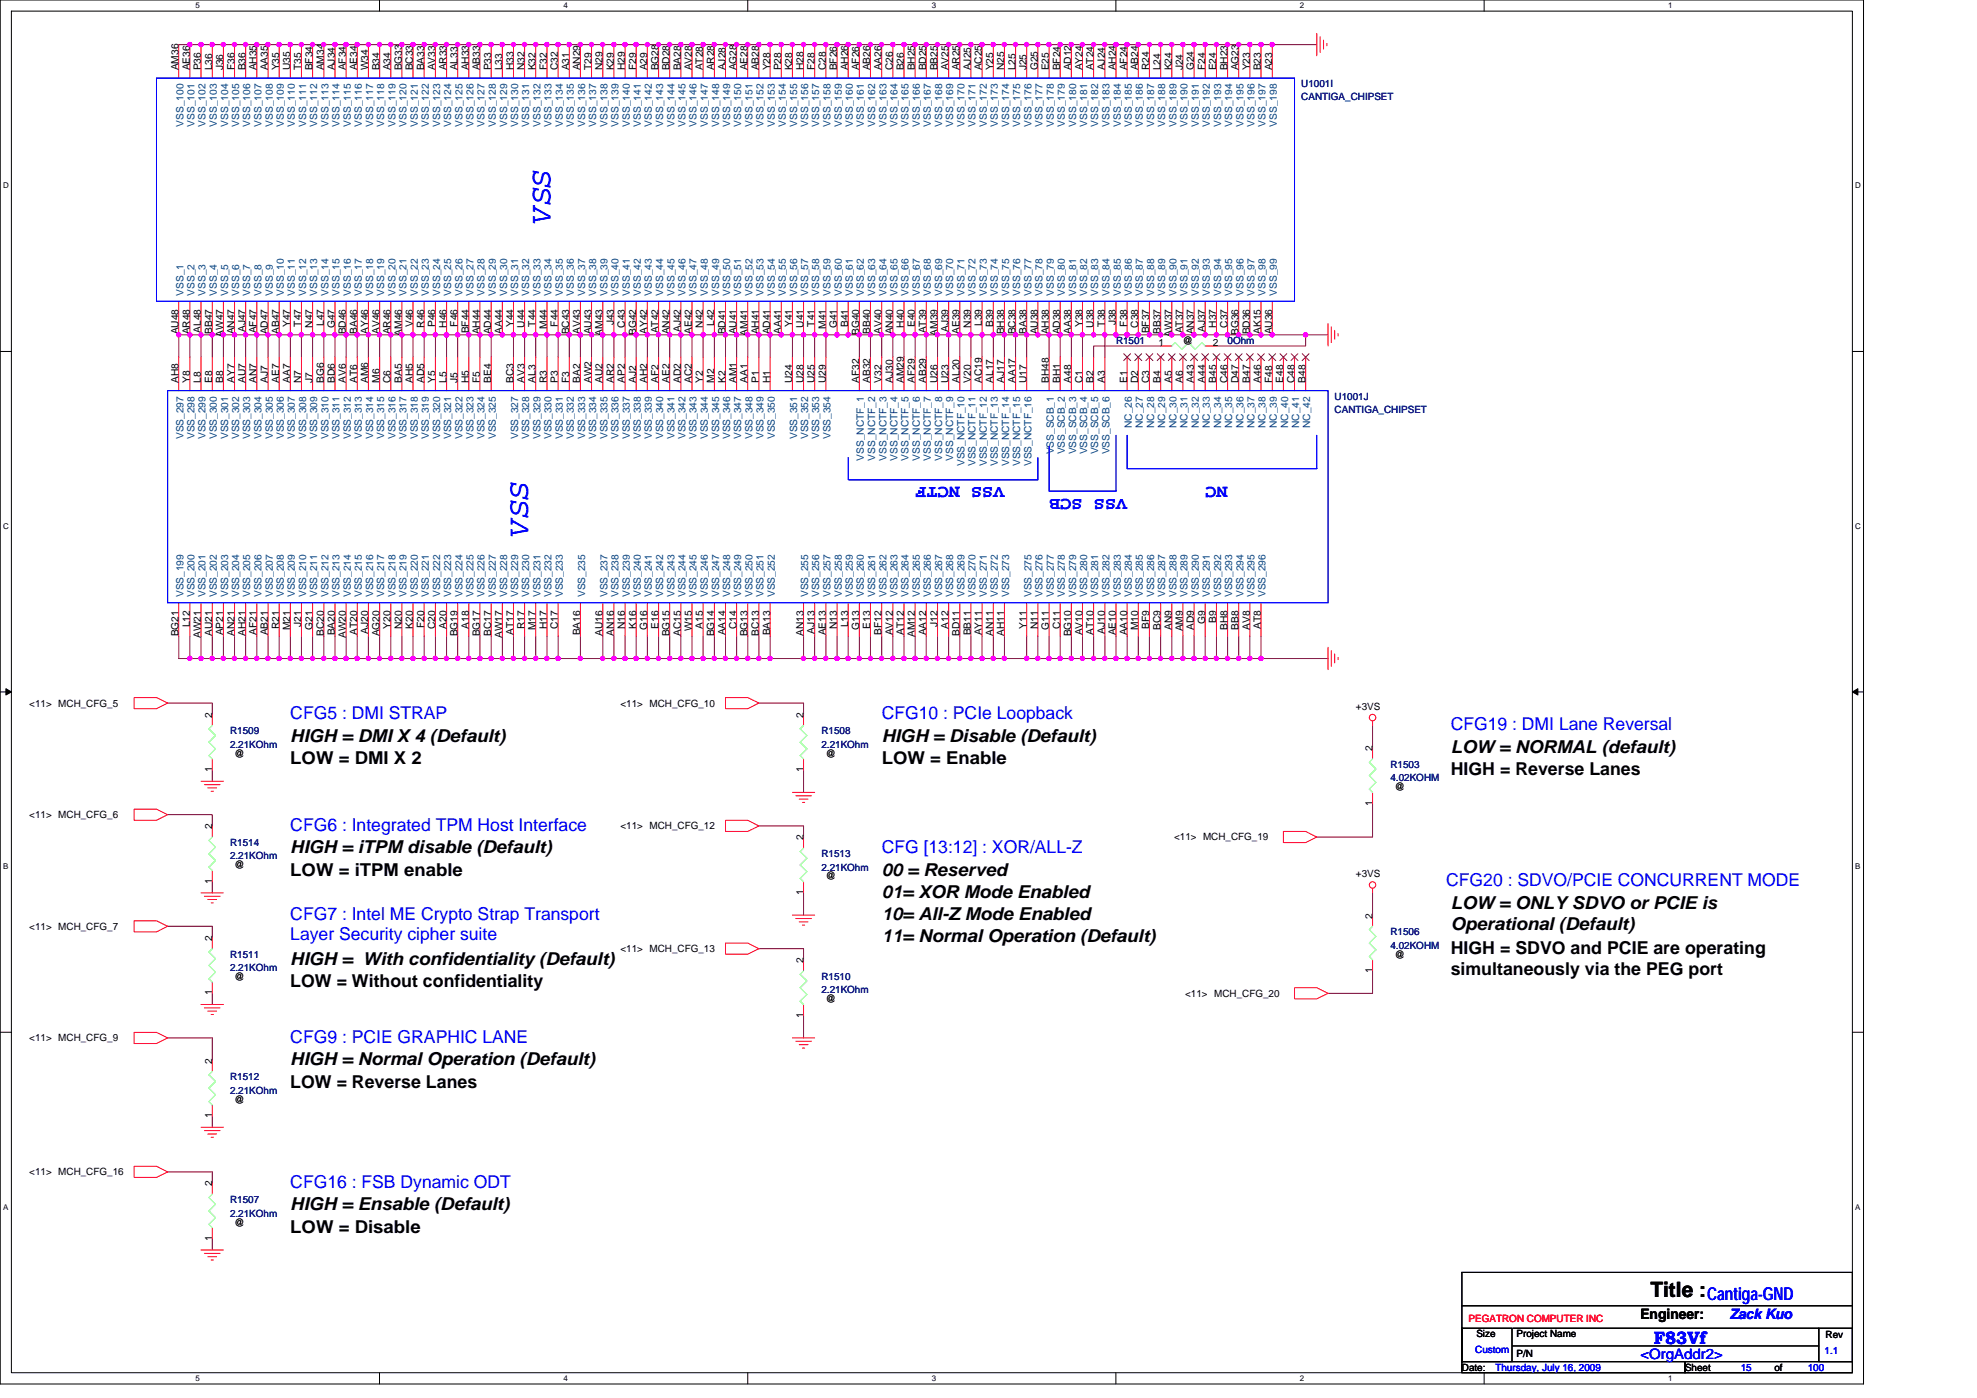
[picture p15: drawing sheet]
<svg xmlns="http://www.w3.org/2000/svg" width="297mm" height="210mm" viewBox="0 0 297 210" stroke-linecap="round" stroke-linejoin="round" font-family="sans-serif">
<defs><g id="words">
<g font-size="4.5" fill="#00f">
<text x="82.7" y="33.5" transform="rotate(-90 82.7 33.5)">VSS</text>
<text x="79.3" y="80.5" transform="rotate(-90 79.3 80.5)">VSS</text>
</g>
<text font-size="3.2" x="248" y="194.9">Title :</text>
<g font-size="2.7" fill="#00f">
<text x="150.9" y="73.2" transform="rotate(180 150.9 73.2)">VSS NCTF</text>
<text x="169.4" y="74.9" transform="rotate(180 169.4 74.9)">VSS SCB</text>
<text x="184.4" y="73.2" transform="rotate(180 184.4 73.2)">NC</text>
<text x="43.6" y="108">CFG5 : DMI STRAP</text>
<text x="132.5" y="108">CFG10 : PCIe Loopback</text>
<text x="218" y="109.7">CFG19 : DMI Lane Reversal</text>
<text x="43.6" y="124.8">CFG6 : Integrated TPM Host Interface</text>
<text x="132.5" y="128.1">CFG [13:12] : XOR/ALL-Z</text>
<text x="217.3" y="133.1">CFG20 : SDVO/PCIE CONCURRENT MODE</text>
<text x="43.6" y="138.2">CFG7 : Intel ME Crypto Strap Transport</text>
<text x="43.6" y="141.2">Layer Security cipher suite</text>
<text x="43.6" y="156.6">CFG9 : PCIE GRAPHIC LANE</text>
<text x="43.6" y="178.4">CFG16 : FSB Dynamic ODT</text>
<text x="256.5" y="195.3">Cantiga-GND</text>
<text x="248.5" y="201.8">F83Vf</text>
</g>
<g font-size="2.7">
<text x="43.6" y="111.4">HIGH = DMI X 4 (Default)</text>
<text x="132.5" y="111.4">HIGH = Disable (Default)</text>
<text x="218" y="113.1">LOW = NORMAL (default)</text>
<text x="43.6" y="114.8">LOW = DMI X 2</text>
<text x="132.5" y="114.8">LOW = Enable</text>
<text x="218" y="116.4">HIGH = Reverse Lanes</text>
<text x="43.6" y="128.2">HIGH = iTPM disable (Default)</text>
<text x="43.6" y="131.5">LOW = iTPM enable</text>
<text x="132.5" y="131.5">00 = Reserved</text>
<text x="132.5" y="134.9">01= XOR Mode Enabled</text>
<text x="218" y="136.5">LOW = ONLY SDVO or PCIE is</text>
<text x="132.5" y="138.2">10= All-Z Mode Enabled</text>
<text x="132.5" y="141.6">11= Normal Operation (Default)</text>
<text x="218" y="143.3">HIGH = SDVO and PCIE are operating</text>
<text x="218" y="139.7">Operational (Default)</text>
<text x="43.6" y="144.9">HIGH = With confidentiality (Default)</text>
<text x="43.6" y="148.3">LOW = Without confidentiality</text>
<text x="218" y="146.4">simultaneously via the PEG port</text>
<text x="43.6" y="160">HIGH = Normal Operation (Default)</text>
<text x="43.6" y="163.4">LOW = Reverse Lanes</text>
<text x="43.6" y="185.2">LOW = Disable</text>
<text x="43.6" y="181.8">HIGH = Ensable (Default)</text>
</g>
<text font-size="2.2" x="246.5" y="198.1">Engineer:</text>
<g font-size="2.2" fill="#00f">
<text x="259.9" y="198.1">Zack Kuo</text>
<text x="246.5" y="204.1">&lt;OrgAddr2&gt;</text>
</g>
<g font-size="1.5">
<text x="26.8" y="10.6" transform="rotate(-90 26.8 10.6)">AM36</text>
<text x="28.5" y="10.6" transform="rotate(-90 28.5 10.6)">AE36</text>
<text x="30.2" y="10.6" transform="rotate(-90 30.2 10.6)">P36</text>
<text x="31.9" y="10.6" transform="rotate(-90 31.9 10.6)">L36</text>
<text x="33.5" y="10.6" transform="rotate(-90 33.5 10.6)">J36</text>
<text x="35.2" y="10.6" transform="rotate(-90 35.2 10.6)">F36</text>
<text x="36.9" y="10.6" transform="rotate(-90 36.9 10.6)">B36</text>
<text x="38.6" y="10.6" transform="rotate(-90 38.6 10.6)">AH35</text>
<text x="40.3" y="10.6" transform="rotate(-90 40.3 10.6)">AA35</text>
<text x="41.9" y="10.6" transform="rotate(-90 41.9 10.6)">Y35</text>
<text x="43.6" y="10.6" transform="rotate(-90 43.6 10.6)">U35</text>
<text x="45.3" y="10.6" transform="rotate(-90 45.3 10.6)">T35</text>
<text x="46.9" y="10.6" transform="rotate(-90 46.9 10.6)">BF34</text>
<text x="48.6" y="10.6" transform="rotate(-90 48.6 10.6)">AM34</text>
<text x="50.3" y="10.6" transform="rotate(-90 50.3 10.6)">AJ34</text>
<text x="52" y="10.6" transform="rotate(-90 52 10.6)">AF34</text>
<text x="53.7" y="10.6" transform="rotate(-90 53.7 10.6)">AE34</text>
<text x="55.3" y="10.6" transform="rotate(-90 55.3 10.6)">W34</text>
<text x="57" y="10.6" transform="rotate(-90 57 10.6)">B34</text>
<text x="58.7" y="10.6" transform="rotate(-90 58.7 10.6)">A34</text>
<text x="60.4" y="10.6" transform="rotate(-90 60.4 10.6)">BG33</text>
<text x="62" y="10.6" transform="rotate(-90 62 10.6)">BC33</text>
<text x="63.7" y="10.6" transform="rotate(-90 63.7 10.6)">BA33</text>
<text x="65.4" y="10.6" transform="rotate(-90 65.4 10.6)">AV33</text>
<text x="67.1" y="10.6" transform="rotate(-90 67.1 10.6)">AR33</text>
<text x="68.7" y="10.6" transform="rotate(-90 68.7 10.6)">AL33</text>
<text x="70.4" y="10.6" transform="rotate(-90 70.4 10.6)">AH33</text>
<text x="72.1" y="10.6" transform="rotate(-90 72.1 10.6)">AB33</text>
<text x="73.8" y="10.6" transform="rotate(-90 73.8 10.6)">P33</text>
<text x="75.5" y="10.6" transform="rotate(-90 75.5 10.6)">L33</text>
<text x="77.1" y="10.6" transform="rotate(-90 77.1 10.6)">H33</text>
<text x="78.8" y="10.6" transform="rotate(-90 78.8 10.6)">N32</text>
<text x="80.5" y="10.6" transform="rotate(-90 80.5 10.6)">K32</text>
<text x="82.2" y="10.6" transform="rotate(-90 82.2 10.6)">F32</text>
<text x="83.8" y="10.6" transform="rotate(-90 83.8 10.6)">C32</text>
<text x="85.5" y="10.6" transform="rotate(-90 85.5 10.6)">A31</text>
<text x="87.2" y="10.6" transform="rotate(-90 87.2 10.6)">AN29</text>
<text x="88.9" y="10.6" transform="rotate(-90 88.9 10.6)">T29</text>
<text x="90.5" y="10.6" transform="rotate(-90 90.5 10.6)">N29</text>
<text x="92.2" y="10.6" transform="rotate(-90 92.2 10.6)">K29</text>
<text x="93.9" y="10.6" transform="rotate(-90 93.9 10.6)">H29</text>
<text x="95.6" y="10.6" transform="rotate(-90 95.6 10.6)">F29</text>
<text x="97.2" y="10.6" transform="rotate(-90 97.2 10.6)">A29</text>
<text x="98.9" y="10.6" transform="rotate(-90 98.9 10.6)">BG28</text>
<text x="100.6" y="10.6" transform="rotate(-90 100.6 10.6)">BD28</text>
<text x="102.3" y="10.6" transform="rotate(-90 102.3 10.6)">BA28</text>
<text x="103.9" y="10.6" transform="rotate(-90 103.9 10.6)">AV28</text>
<text x="105.6" y="10.6" transform="rotate(-90 105.6 10.6)">AT28</text>
<text x="107.3" y="10.6" transform="rotate(-90 107.3 10.6)">AR28</text>
<text x="109" y="10.6" transform="rotate(-90 109 10.6)">AJ28</text>
<text x="110.7" y="10.6" transform="rotate(-90 110.7 10.6)">AG28</text>
<text x="112.3" y="10.6" transform="rotate(-90 112.3 10.6)">AE28</text>
<text x="114" y="10.6" transform="rotate(-90 114 10.6)">AB28</text>
<text x="115.7" y="10.6" transform="rotate(-90 115.7 10.6)">Y28</text>
<text x="117.4" y="10.6" transform="rotate(-90 117.4 10.6)">P28</text>
<text x="119" y="10.6" transform="rotate(-90 119 10.6)">K28</text>
<text x="120.7" y="10.6" transform="rotate(-90 120.7 10.6)">H28</text>
<text x="122.4" y="10.6" transform="rotate(-90 122.4 10.6)">F28</text>
<text x="124.1" y="10.6" transform="rotate(-90 124.1 10.6)">C28</text>
<text x="125.7" y="10.6" transform="rotate(-90 125.7 10.6)">BF26</text>
<text x="127.4" y="10.6" transform="rotate(-90 127.4 10.6)">AH26</text>
<text x="129.1" y="10.6" transform="rotate(-90 129.1 10.6)">AF26</text>
<text x="130.8" y="10.6" transform="rotate(-90 130.8 10.6)">AB26</text>
<text x="132.5" y="10.6" transform="rotate(-90 132.5 10.6)">AA26</text>
<text x="134.1" y="10.6" transform="rotate(-90 134.1 10.6)">C26</text>
<text x="135.8" y="10.6" transform="rotate(-90 135.8 10.6)">B26</text>
<text x="137.5" y="10.6" transform="rotate(-90 137.5 10.6)">BH25</text>
<text x="139.1" y="10.6" transform="rotate(-90 139.1 10.6)">BD25</text>
<text x="140.8" y="10.6" transform="rotate(-90 140.8 10.6)">BB25</text>
<text x="142.5" y="10.6" transform="rotate(-90 142.5 10.6)">AV25</text>
<text x="144.2" y="10.6" transform="rotate(-90 144.2 10.6)">AR25</text>
<text x="145.9" y="10.6" transform="rotate(-90 145.9 10.6)">AJ25</text>
<text x="147.5" y="10.6" transform="rotate(-90 147.5 10.6)">AC25</text>
<text x="149.2" y="10.6" transform="rotate(-90 149.2 10.6)">Y25</text>
<text x="150.9" y="10.6" transform="rotate(-90 150.9 10.6)">N25</text>
<text x="152.6" y="10.6" transform="rotate(-90 152.6 10.6)">L25</text>
<text x="154.2" y="10.6" transform="rotate(-90 154.2 10.6)">J25</text>
<text x="155.9" y="10.6" transform="rotate(-90 155.9 10.6)">G25</text>
<text x="157.6" y="10.6" transform="rotate(-90 157.6 10.6)">E25</text>
<text x="159.3" y="10.6" transform="rotate(-90 159.3 10.6)">BF24</text>
<text x="160.9" y="10.6" transform="rotate(-90 160.9 10.6)">AD12</text>
<text x="162.6" y="10.6" transform="rotate(-90 162.6 10.6)">AY24</text>
<text x="164.3" y="10.6" transform="rotate(-90 164.3 10.6)">AT24</text>
<text x="166" y="10.6" transform="rotate(-90 166 10.6)">AJ24</text>
<text x="167.7" y="10.6" transform="rotate(-90 167.7 10.6)">AH24</text>
<text x="169.3" y="10.6" transform="rotate(-90 169.3 10.6)">AF24</text>
<text x="171" y="10.6" transform="rotate(-90 171 10.6)">AB24</text>
<text x="172.7" y="10.6" transform="rotate(-90 172.7 10.6)">R24</text>
<text x="174.4" y="10.6" transform="rotate(-90 174.4 10.6)">L24</text>
<text x="176" y="10.6" transform="rotate(-90 176 10.6)">K24</text>
<text x="177.7" y="10.6" transform="rotate(-90 177.7 10.6)">J24</text>
<text x="179.4" y="10.6" transform="rotate(-90 179.4 10.6)">G24</text>
<text x="181.1" y="10.6" transform="rotate(-90 181.1 10.6)">F24</text>
<text x="182.7" y="10.6" transform="rotate(-90 182.7 10.6)">E24</text>
<text x="184.4" y="10.6" transform="rotate(-90 184.4 10.6)">BH23</text>
<text x="186.1" y="10.6" transform="rotate(-90 186.1 10.6)">AG23</text>
<text x="187.8" y="10.6" transform="rotate(-90 187.8 10.6)">Y23</text>
<text x="189.4" y="10.6" transform="rotate(-90 189.4 10.6)">B23</text>
<text x="191.1" y="10.6" transform="rotate(-90 191.1 10.6)">A23</text>
<text x="26.8" y="50.2" transform="rotate(-90 26.8 50.2)">AU48</text>
<text x="28.5" y="50.2" transform="rotate(-90 28.5 50.2)">AR48</text>
<text x="30.2" y="50" transform="rotate(-90 30.2 50)">AL48</text>
<text x="31.9" y="50.1" transform="rotate(-90 31.9 50.1)">BB47</text>
<text x="33.5" y="50.6" transform="rotate(-90 33.5 50.6)">AW47</text>
<text x="35.2" y="50.2" transform="rotate(-90 35.2 50.2)">AN47</text>
<text x="36.9" y="49.9" transform="rotate(-90 36.9 49.9)">AJ47</text>
<text x="38.6" y="50.1" transform="rotate(-90 38.6 50.1)">AF47</text>
<text x="40.3" y="50.2" transform="rotate(-90 40.3 50.2)">AD47</text>
<text x="41.9" y="50.1" transform="rotate(-90 41.9 50.1)">AB47</text>
<text x="43.6" y="49.1" transform="rotate(-90 43.6 49.1)">Y47</text>
<text x="45.3" y="49" transform="rotate(-90 45.3 49)">T47</text>
<text x="46.9" y="49.2" transform="rotate(-90 46.9 49.2)">N47</text>
<text x="48.6" y="49" transform="rotate(-90 48.6 49)">L47</text>
<text x="50.3" y="49.3" transform="rotate(-90 50.3 49.3)">G47</text>
<text x="52" y="50.2" transform="rotate(-90 52 50.2)">BD46</text>
<text x="53.7" y="50.1" transform="rotate(-90 53.7 50.1)">BA46</text>
<text x="55.3" y="50.1" transform="rotate(-90 55.3 50.1)">AY46</text>
<text x="57" y="50.1" transform="rotate(-90 57 50.1)">AV46</text>
<text x="58.7" y="50.2" transform="rotate(-90 58.7 50.2)">AR46</text>
<text x="60.4" y="50.4" transform="rotate(-90 60.4 50.4)">AM46</text>
<text x="62" y="49.1" transform="rotate(-90 62 49.1)">V46</text>
<text x="63.7" y="49.2" transform="rotate(-90 63.7 49.2)">R46</text>
<text x="65.4" y="49.1" transform="rotate(-90 65.4 49.1)">P46</text>
<text x="67.1" y="49.2" transform="rotate(-90 67.1 49.2)">H46</text>
<text x="68.7" y="49" transform="rotate(-90 68.7 49)">F46</text>
<text x="70.4" y="50.1" transform="rotate(-90 70.4 50.1)">BF44</text>
<text x="72.1" y="50.2" transform="rotate(-90 72.1 50.2)">AH44</text>
<text x="73.8" y="50.2" transform="rotate(-90 73.8 50.2)">AD44</text>
<text x="75.5" y="50.1" transform="rotate(-90 75.5 50.1)">AA44</text>
<text x="77.1" y="49.1" transform="rotate(-90 77.1 49.1)">Y44</text>
<text x="78.8" y="49.2" transform="rotate(-90 78.8 49.2)">U44</text>
<text x="80.5" y="49" transform="rotate(-90 80.5 49)">T44</text>
<text x="82.2" y="49.4" transform="rotate(-90 82.2 49.4)">M44</text>
<text x="83.8" y="49" transform="rotate(-90 83.8 49)">F44</text>
<text x="85.5" y="50.2" transform="rotate(-90 85.5 50.2)">BC43</text>
<text x="87.2" y="50.1" transform="rotate(-90 87.2 50.1)">AV43</text>
<text x="88.9" y="50.2" transform="rotate(-90 88.9 50.2)">AU43</text>
<text x="90.5" y="50.4" transform="rotate(-90 90.5 50.4)">AM43</text>
<text x="92.2" y="48.9" transform="rotate(-90 92.2 48.9)">J43</text>
<text x="93.9" y="49.2" transform="rotate(-90 93.9 49.2)">C43</text>
<text x="95.6" y="50.3" transform="rotate(-90 95.6 50.3)">BG42</text>
<text x="97.2" y="50.1" transform="rotate(-90 97.2 50.1)">AY42</text>
<text x="98.9" y="50.1" transform="rotate(-90 98.9 50.1)">AT42</text>
<text x="100.6" y="50.2" transform="rotate(-90 100.6 50.2)">AN42</text>
<text x="102.3" y="49.9" transform="rotate(-90 102.3 49.9)">AJ42</text>
<text x="103.9" y="50.1" transform="rotate(-90 103.9 50.1)">AE42</text>
<text x="105.6" y="49.2" transform="rotate(-90 105.6 49.2)">N42</text>
<text x="107.3" y="49" transform="rotate(-90 107.3 49)">L42</text>
<text x="109" y="50.2" transform="rotate(-90 109 50.2)">BD41</text>
<text x="110.7" y="50.2" transform="rotate(-90 110.7 50.2)">AU41</text>
<text x="112.3" y="50.4" transform="rotate(-90 112.3 50.4)">AM41</text>
<text x="114" y="50.2" transform="rotate(-90 114 50.2)">AH41</text>
<text x="115.7" y="50.2" transform="rotate(-90 115.7 50.2)">AD41</text>
<text x="117.4" y="50.1" transform="rotate(-90 117.4 50.1)">AA41</text>
<text x="119" y="49.1" transform="rotate(-90 119 49.1)">Y41</text>
<text x="120.7" y="49.2" transform="rotate(-90 120.7 49.2)">U41</text>
<text x="122.4" y="49" transform="rotate(-90 122.4 49)">T41</text>
<text x="124.1" y="49.4" transform="rotate(-90 124.1 49.4)">M41</text>
<text x="125.7" y="49.3" transform="rotate(-90 125.7 49.3)">G41</text>
<text x="127.4" y="49.1" transform="rotate(-90 127.4 49.1)">B41</text>
<text x="129.1" y="50.3" transform="rotate(-90 129.1 50.3)">BG40</text>
<text x="130.8" y="50.1" transform="rotate(-90 130.8 50.1)">BB40</text>
<text x="132.5" y="50.1" transform="rotate(-90 132.5 50.1)">AV40</text>
<text x="134.1" y="50.2" transform="rotate(-90 134.1 50.2)">AN40</text>
<text x="135.8" y="49.2" transform="rotate(-90 135.8 49.2)">H40</text>
<text x="137.5" y="49.1" transform="rotate(-90 137.5 49.1)">E40</text>
<text x="139.1" y="50.1" transform="rotate(-90 139.1 50.1)">AT39</text>
<text x="140.8" y="50.4" transform="rotate(-90 140.8 50.4)">AM39</text>
<text x="142.5" y="49.9" transform="rotate(-90 142.5 49.9)">AJ39</text>
<text x="144.2" y="50.1" transform="rotate(-90 144.2 50.1)">AE39</text>
<text x="145.9" y="49.2" transform="rotate(-90 145.9 49.2)">N39</text>
<text x="147.5" y="49" transform="rotate(-90 147.5 49)">L39</text>
<text x="149.2" y="49.1" transform="rotate(-90 149.2 49.1)">B39</text>
<text x="150.9" y="50.2" transform="rotate(-90 150.9 50.2)">BH38</text>
<text x="152.6" y="50.2" transform="rotate(-90 152.6 50.2)">BC38</text>
<text x="154.2" y="50.1" transform="rotate(-90 154.2 50.1)">BA38</text>
<text x="155.9" y="50.2" transform="rotate(-90 155.9 50.2)">AU38</text>
<text x="157.6" y="50.2" transform="rotate(-90 157.6 50.2)">AH38</text>
<text x="159.3" y="50.2" transform="rotate(-90 159.3 50.2)">AD38</text>
<text x="160.9" y="50.1" transform="rotate(-90 160.9 50.1)">AA38</text>
<text x="162.6" y="49.1" transform="rotate(-90 162.6 49.1)">Y38</text>
<text x="164.3" y="49.2" transform="rotate(-90 164.3 49.2)">U38</text>
<text x="166" y="49" transform="rotate(-90 166 49)">T38</text>
<text x="167.7" y="48.9" transform="rotate(-90 167.7 48.9)">J38</text>
<text x="169.3" y="49" transform="rotate(-90 169.3 49)">F38</text>
<text x="171" y="49.2" transform="rotate(-90 171 49.2)">C38</text>
<text x="172.7" y="50.1" transform="rotate(-90 172.7 50.1)">BF37</text>
<text x="174.1" y="51.9">1</text>
<text x="174.4" y="50.1" transform="rotate(-90 174.4 50.1)">BB37</text>
<text x="176" y="50.6" transform="rotate(-90 176 50.6)">AW37</text>
<text x="177.7" y="50.1" transform="rotate(-90 177.7 50.1)">AT37</text>
<text x="177.7" y="51.6">@</text>
<text x="179.4" y="50.2" transform="rotate(-90 179.4 50.2)">AN37</text>
<text x="181.1" y="49.9" transform="rotate(-90 181.1 49.9)">AJ37</text>
<text x="182.2" y="51.9">2</text>
<text x="182.7" y="49.2" transform="rotate(-90 182.7 49.2)">H37</text>
<text x="184.4" y="49.2" transform="rotate(-90 184.4 49.2)">C37</text>
<text x="186.1" y="50.3" transform="rotate(-90 186.1 50.3)">BG36</text>
<text x="187.8" y="50.2" transform="rotate(-90 187.8 50.2)">BD36</text>
<text x="189.4" y="50.1" transform="rotate(-90 189.4 50.1)">AK15</text>
<text x="191.1" y="50.2" transform="rotate(-90 191.1 50.2)">AU36</text>
<text x="26.8" y="57.5" transform="rotate(-90 26.8 57.5)">AH8</text>
<text x="28.5" y="57.5" transform="rotate(-90 28.5 57.5)">Y8</text>
<text x="30.2" y="57.5" transform="rotate(-90 30.2 57.5)">L8</text>
<text x="31.9" y="57.5" transform="rotate(-90 31.9 57.5)">E8</text>
<text x="33.5" y="57.5" transform="rotate(-90 33.5 57.5)">B8</text>
<text x="35.2" y="57.5" transform="rotate(-90 35.2 57.5)">AY7</text>
<text x="36.9" y="57.5" transform="rotate(-90 36.9 57.5)">AU7</text>
<text x="38.6" y="57.5" transform="rotate(-90 38.6 57.5)">AN7</text>
<text x="40.3" y="57.5" transform="rotate(-90 40.3 57.5)">AJ7</text>
<text x="41.9" y="57.5" transform="rotate(-90 41.9 57.5)">AE7</text>
<text x="43.6" y="57.5" transform="rotate(-90 43.6 57.5)">AA7</text>
<text x="45.3" y="57.5" transform="rotate(-90 45.3 57.5)">N7</text>
<text x="46.9" y="57.5" transform="rotate(-90 46.9 57.5)">J7</text>
<text x="48.6" y="57.5" transform="rotate(-90 48.6 57.5)">BG6</text>
<text x="50.3" y="57.5" transform="rotate(-90 50.3 57.5)">BD6</text>
<text x="52" y="57.5" transform="rotate(-90 52 57.5)">AV6</text>
<text x="53.7" y="57.5" transform="rotate(-90 53.7 57.5)">AT6</text>
<text x="55.3" y="57.5" transform="rotate(-90 55.3 57.5)">AM6</text>
<text x="57" y="57.5" transform="rotate(-90 57 57.5)">M6</text>
<text x="58.7" y="57.5" transform="rotate(-90 58.7 57.5)">C6</text>
<text x="60.4" y="57.5" transform="rotate(-90 60.4 57.5)">BA5</text>
<text x="62" y="57.5" transform="rotate(-90 62 57.5)">AH5</text>
<text x="63.7" y="57.5" transform="rotate(-90 63.7 57.5)">AD5</text>
<text x="65.4" y="57.5" transform="rotate(-90 65.4 57.5)">Y5</text>
<text x="67.1" y="57.5" transform="rotate(-90 67.1 57.5)">L5</text>
<text x="68.7" y="57.5" transform="rotate(-90 68.7 57.5)">J5</text>
<text x="70.4" y="57.5" transform="rotate(-90 70.4 57.5)">H5</text>
<text x="72.1" y="57.5" transform="rotate(-90 72.1 57.5)">F5</text>
<text x="73.8" y="57.5" transform="rotate(-90 73.8 57.5)">BE4</text>
<text x="77.1" y="57.5" transform="rotate(-90 77.1 57.5)">BC3</text>
<text x="78.8" y="57.5" transform="rotate(-90 78.8 57.5)">AV3</text>
<text x="80.5" y="57.5" transform="rotate(-90 80.5 57.5)">AL3</text>
<text x="82.2" y="57.5" transform="rotate(-90 82.2 57.5)">R3</text>
<text x="83.8" y="57.5" transform="rotate(-90 83.8 57.5)">P3</text>
<text x="85.5" y="57.5" transform="rotate(-90 85.5 57.5)">F3</text>
<text x="87.2" y="57.5" transform="rotate(-90 87.2 57.5)">BA2</text>
<text x="88.9" y="57.5" transform="rotate(-90 88.9 57.5)">AW2</text>
<text x="90.5" y="57.5" transform="rotate(-90 90.5 57.5)">AU2</text>
<text x="92.2" y="57.5" transform="rotate(-90 92.2 57.5)">AR2</text>
<text x="93.9" y="57.5" transform="rotate(-90 93.9 57.5)">AP2</text>
<text x="95.6" y="57.5" transform="rotate(-90 95.6 57.5)">AJ2</text>
<text x="97.2" y="57.5" transform="rotate(-90 97.2 57.5)">AH2</text>
<text x="98.9" y="57.5" transform="rotate(-90 98.9 57.5)">AF2</text>
<text x="100.6" y="57.5" transform="rotate(-90 100.6 57.5)">AE2</text>
<text x="102.3" y="57.5" transform="rotate(-90 102.3 57.5)">AD2</text>
<text x="103.9" y="57.5" transform="rotate(-90 103.9 57.5)">AC2</text>
<text x="105.6" y="57.5" transform="rotate(-90 105.6 57.5)">Y2</text>
<text x="107.3" y="57.5" transform="rotate(-90 107.3 57.5)">M2</text>
<text x="109" y="57.5" transform="rotate(-90 109 57.5)">K2</text>
<text x="110.7" y="57.5" transform="rotate(-90 110.7 57.5)">AM1</text>
<text x="112.3" y="57.5" transform="rotate(-90 112.3 57.5)">AA1</text>
<text x="114" y="57.5" transform="rotate(-90 114 57.5)">P1</text>
<text x="115.7" y="57.5" transform="rotate(-90 115.7 57.5)">H1</text>
<text x="119" y="57.5" transform="rotate(-90 119 57.5)">U24</text>
<text x="120.7" y="57.5" transform="rotate(-90 120.7 57.5)">U28</text>
<text x="122.4" y="57.5" transform="rotate(-90 122.4 57.5)">U25</text>
<text x="124.1" y="57.5" transform="rotate(-90 124.1 57.5)">U29</text>
<text x="129.1" y="57.5" transform="rotate(-90 129.1 57.5)">AF32</text>
<text x="130.8" y="57.5" transform="rotate(-90 130.8 57.5)">AB32</text>
<text x="132.5" y="57.5" transform="rotate(-90 132.5 57.5)">V32</text>
<text x="134.1" y="57.5" transform="rotate(-90 134.1 57.5)">AJ30</text>
<text x="135.8" y="57.5" transform="rotate(-90 135.8 57.5)">AM29</text>
<text x="137.5" y="57.5" transform="rotate(-90 137.5 57.5)">AF29</text>
<text x="139.1" y="57.5" transform="rotate(-90 139.1 57.5)">AB29</text>
<text x="140.8" y="57.5" transform="rotate(-90 140.8 57.5)">U26</text>
<text x="142.5" y="57.5" transform="rotate(-90 142.5 57.5)">U23</text>
<text x="144.2" y="57.5" transform="rotate(-90 144.2 57.5)">AL20</text>
<text x="145.9" y="57.5" transform="rotate(-90 145.9 57.5)">V20</text>
<text x="147.5" y="57.5" transform="rotate(-90 147.5 57.5)">AC19</text>
<text x="149.2" y="57.5" transform="rotate(-90 149.2 57.5)">AL17</text>
<text x="150.9" y="57.5" transform="rotate(-90 150.9 57.5)">AJ17</text>
<text x="152.6" y="57.5" transform="rotate(-90 152.6 57.5)">AA17</text>
<text x="154.2" y="57.5" transform="rotate(-90 154.2 57.5)">U17</text>
<text x="157.6" y="57.5" transform="rotate(-90 157.6 57.5)">BH48</text>
<text x="159.3" y="57.5" transform="rotate(-90 159.3 57.5)">BH1</text>
<text x="160.9" y="57.5" transform="rotate(-90 160.9 57.5)">A48</text>
<text x="162.6" y="57.5" transform="rotate(-90 162.6 57.5)">C1</text>
<text x="164.3" y="57.5" transform="rotate(-90 164.3 57.5)">B2</text>
<text x="166" y="57.5" transform="rotate(-90 166 57.5)">A3</text>
<text x="169.3" y="57.5" transform="rotate(-90 169.3 57.5)">E1</text>
<text x="171" y="57.5" transform="rotate(-90 171 57.5)">D2</text>
<text x="172.7" y="57.5" transform="rotate(-90 172.7 57.5)">C3</text>
<text x="174.4" y="57.5" transform="rotate(-90 174.4 57.5)">B4</text>
<text x="176" y="57.5" transform="rotate(-90 176 57.5)">A5</text>
<text x="177.7" y="57.5" transform="rotate(-90 177.7 57.5)">A6</text>
<text x="179.4" y="57.5" transform="rotate(-90 179.4 57.5)">A43</text>
<text x="181.1" y="57.5" transform="rotate(-90 181.1 57.5)">A44</text>
<text x="182.7" y="57.5" transform="rotate(-90 182.7 57.5)">B45</text>
<text x="184.4" y="57.5" transform="rotate(-90 184.4 57.5)">C46</text>
<text x="186.1" y="57.5" transform="rotate(-90 186.1 57.5)">D47</text>
<text x="187.8" y="57.5" transform="rotate(-90 187.8 57.5)">B47</text>
<text x="189.4" y="57.5" transform="rotate(-90 189.4 57.5)">A46</text>
<text x="191.1" y="57.5" transform="rotate(-90 191.1 57.5)">F48</text>
<text x="192.8" y="57.5" transform="rotate(-90 192.8 57.5)">E48</text>
<text x="194.5" y="57.5" transform="rotate(-90 194.5 57.5)">C48</text>
<text x="196.1" y="57.5" transform="rotate(-90 196.1 57.5)">B48</text>
<text x="26.8" y="95.6" transform="rotate(-90 26.8 95.6)">BG21</text>
<text x="28.5" y="94.2" transform="rotate(-90 28.5 94.2)">L12</text>
<text x="30.2" y="95.8" transform="rotate(-90 30.2 95.8)">AW21</text>
<text x="31.9" y="95.5" transform="rotate(-90 31.9 95.5)">AU21</text>
<text x="33.5" y="95.4" transform="rotate(-90 33.5 95.4)">AP21</text>
<text x="35.2" y="95.5" transform="rotate(-90 35.2 95.5)">AN21</text>
<text x="36.9" y="95.5" transform="rotate(-90 36.9 95.5)">AH21</text>
<text x="38.6" y="95.3" transform="rotate(-90 38.6 95.3)">AF21</text>
<text x="40.3" y="95.4" transform="rotate(-90 40.3 95.4)">AB21</text>
<text x="41.9" y="94.5" transform="rotate(-90 41.9 94.5)">R21</text>
<text x="43.6" y="94.7" transform="rotate(-90 43.6 94.7)">M21</text>
<text x="45.3" y="94.1" transform="rotate(-90 45.3 94.1)">J21</text>
<text x="46.9" y="94.6" transform="rotate(-90 46.9 94.6)">G21</text>
<text x="48.6" y="95.5" transform="rotate(-90 48.6 95.5)">BC20</text>
<text x="50.3" y="95.4" transform="rotate(-90 50.3 95.4)">BA20</text>
<text x="52" y="95.8" transform="rotate(-90 52 95.8)">AW20</text>
<text x="53.7" y="95.3" transform="rotate(-90 53.7 95.3)">AT20</text>
<text x="55.3" y="95.2" transform="rotate(-90 55.3 95.2)">AJ20</text>
<text x="57" y="95.6" transform="rotate(-90 57 95.6)">AG20</text>
<text x="58.7" y="94.4" transform="rotate(-90 58.7 94.4)">Y20</text>
<text x="60.4" y="94.5" transform="rotate(-90 60.4 94.5)">N20</text>
<text x="62" y="94.4" transform="rotate(-90 62 94.4)">K20</text>
<text x="63.7" y="94.3" transform="rotate(-90 63.7 94.3)">F20</text>
<text x="65.4" y="94.5" transform="rotate(-90 65.4 94.5)">C20</text>
<text x="67.1" y="94.4" transform="rotate(-90 67.1 94.4)">A20</text>
<text x="68.7" y="95.6" transform="rotate(-90 68.7 95.6)">BG19</text>
<text x="70.4" y="94.4" transform="rotate(-90 70.4 94.4)">A18</text>
<text x="72.1" y="95.6" transform="rotate(-90 72.1 95.6)">BG17</text>
<text x="73.8" y="95.5" transform="rotate(-90 73.8 95.5)">BC17</text>
<text x="75.5" y="95.8" transform="rotate(-90 75.5 95.8)">AW17</text>
<text x="77.1" y="95.3" transform="rotate(-90 77.1 95.3)">AT17</text>
<text x="78.8" y="94.5" transform="rotate(-90 78.8 94.5)">R17</text>
<text x="80.5" y="94.7" transform="rotate(-90 80.5 94.7)">M17</text>
<text x="82.2" y="94.5" transform="rotate(-90 82.2 94.5)">H17</text>
<text x="83.8" y="94.5" transform="rotate(-90 83.8 94.5)">C17</text>
<text x="87.2" y="95.4" transform="rotate(-90 87.2 95.4)">BA16</text>
<text x="90.5" y="95.5" transform="rotate(-90 90.5 95.5)">AU16</text>
<text x="92.2" y="95.5" transform="rotate(-90 92.2 95.5)">AN16</text>
<text x="93.9" y="94.5" transform="rotate(-90 93.9 94.5)">N16</text>
<text x="95.6" y="94.4" transform="rotate(-90 95.6 94.4)">K16</text>
<text x="97.2" y="94.6" transform="rotate(-90 97.2 94.6)">G16</text>
<text x="98.9" y="94.4" transform="rotate(-90 98.9 94.4)">E16</text>
<text x="100.6" y="95.6" transform="rotate(-90 100.6 95.6)">BG15</text>
<text x="102.3" y="95.5" transform="rotate(-90 102.3 95.5)">AC15</text>
<text x="103.9" y="94.8" transform="rotate(-90 103.9 94.8)">W15</text>
<text x="105.6" y="94.4" transform="rotate(-90 105.6 94.4)">A15</text>
<text x="107.3" y="95.6" transform="rotate(-90 107.3 95.6)">BG14</text>
<text x="109" y="95.4" transform="rotate(-90 109 95.4)">AA14</text>
<text x="110.7" y="94.5" transform="rotate(-90 110.7 94.5)">C14</text>
<text x="112.3" y="95.6" transform="rotate(-90 112.3 95.6)">BG13</text>
<text x="114" y="95.5" transform="rotate(-90 114 95.5)">BC13</text>
<text x="115.7" y="95.4" transform="rotate(-90 115.7 95.4)">BA13</text>
<text x="120.7" y="95.5" transform="rotate(-90 120.7 95.5)">AN13</text>
<text x="122.4" y="95.2" transform="rotate(-90 122.4 95.2)">AJ13</text>
<text x="124.1" y="95.4" transform="rotate(-90 124.1 95.4)">AE13</text>
<text x="125.7" y="94.5" transform="rotate(-90 125.7 94.5)">N13</text>
<text x="127.4" y="94.2" transform="rotate(-90 127.4 94.2)">L13</text>
<text x="129.1" y="94.6" transform="rotate(-90 129.1 94.6)">G13</text>
<text x="130.8" y="94.4" transform="rotate(-90 130.8 94.4)">E13</text>
<text x="132.5" y="95.3" transform="rotate(-90 132.5 95.3)">BF12</text>
<text x="134.1" y="95.4" transform="rotate(-90 134.1 95.4)">AV12</text>
<text x="135.8" y="95.3" transform="rotate(-90 135.8 95.3)">AT12</text>
<text x="137.5" y="95.7" transform="rotate(-90 137.5 95.7)">AM12</text>
<text x="139.1" y="95.4" transform="rotate(-90 139.1 95.4)">AA12</text>
<text x="140.8" y="94.1" transform="rotate(-90 140.8 94.1)">J12</text>
<text x="142.5" y="94.4" transform="rotate(-90 142.5 94.4)">A12</text>
<text x="144.2" y="95.5" transform="rotate(-90 144.2 95.5)">BD11</text>
<text x="145.9" y="95.4" transform="rotate(-90 145.9 95.4)">BB11</text>
<text x="147.5" y="95.4" transform="rotate(-90 147.5 95.4)">AY11</text>
<text x="149.2" y="95.5" transform="rotate(-90 149.2 95.5)">AN11</text>
<text x="150.9" y="95.5" transform="rotate(-90 150.9 95.5)">AH11</text>
<text x="154.2" y="94.4" transform="rotate(-90 154.2 94.4)">Y11</text>
<text x="155.9" y="94.5" transform="rotate(-90 155.9 94.5)">N11</text>
<text x="157.6" y="94.6" transform="rotate(-90 157.6 94.6)">G11</text>
<text x="159.3" y="94.5" transform="rotate(-90 159.3 94.5)">C11</text>
<text x="160.9" y="95.6" transform="rotate(-90 160.9 95.6)">BG10</text>
<text x="162.6" y="95.4" transform="rotate(-90 162.6 95.4)">AV10</text>
<text x="164.3" y="95.3" transform="rotate(-90 164.3 95.3)">AT10</text>
<text x="166" y="95.2" transform="rotate(-90 166 95.2)">AJ10</text>
<text x="167.7" y="95.4" transform="rotate(-90 167.7 95.4)">AE10</text>
<text x="169.3" y="95.4" transform="rotate(-90 169.3 95.4)">AA10</text>
<text x="171" y="94.7" transform="rotate(-90 171 94.7)">M10</text>
<text x="172.7" y="94.5" transform="rotate(-90 172.7 94.5)">BF9</text>
<text x="174.4" y="94.7" transform="rotate(-90 174.4 94.7)">BC9</text>
<text x="176" y="94.7" transform="rotate(-90 176 94.7)">AN9</text>
<text x="177.7" y="94.8" transform="rotate(-90 177.7 94.8)">AM9</text>
<text x="179.4" y="94.7" transform="rotate(-90 179.4 94.7)">AD9</text>
<text x="181.1" y="93.7" transform="rotate(-90 181.1 93.7)">G9</text>
<text x="182.7" y="93.6" transform="rotate(-90 182.7 93.6)">B9</text>
<text x="184.4" y="94.7" transform="rotate(-90 184.4 94.7)">BH8</text>
<text x="186.1" y="94.6" transform="rotate(-90 186.1 94.6)">BB8</text>
<text x="187.8" y="94.6" transform="rotate(-90 187.8 94.6)">AV8</text>
<text x="189.4" y="94.5" transform="rotate(-90 189.4 94.5)">AT8</text>
<text x="4.4" y="106.1">&lt;11&gt; MCH_CFG_5</text>
<text x="31.9" y="107.8" transform="rotate(-90 31.9 107.8)">2</text>
<text x="93.2" y="106.1">&lt;11&gt; MCH_CFG_10</text>
<text x="120.7" y="107.8" transform="rotate(-90 120.7 107.8)">2</text>
<text x="203.7" y="106.6">+3VS</text>
<text x="35.2" y="113.7">@</text>
<text x="124.1" y="113.7">@</text>
<text x="206.2" y="112.8" transform="rotate(-90 206.2 112.8)">2</text>
<text x="31.9" y="116" transform="rotate(-90 31.9 116)">1</text>
<text x="120.7" y="116" transform="rotate(-90 120.7 116)">1</text>
<text x="209.6" y="118.7">@</text>
<text x="4.4" y="122.9">&lt;11&gt; MCH_CFG_6</text>
<text x="31.9" y="124.6" transform="rotate(-90 31.9 124.6)">2</text>
<text x="93.2" y="124.6">&lt;11&gt; MCH_CFG_12</text>
<text x="206.2" y="121" transform="rotate(-90 206.2 121)">1</text>
<text x="35.2" y="130.4">@</text>
<text x="120.7" y="126.2" transform="rotate(-90 120.7 126.2)">2</text>
<text x="176.4" y="126.2">&lt;11&gt; MCH_CFG_19</text>
<text x="203.7" y="131.8">+3VS</text>
<text x="31.9" y="132.8" transform="rotate(-90 31.9 132.8)">1</text>
<text x="120.7" y="134.5" transform="rotate(-90 120.7 134.5)">1</text>
<text x="124.1" y="132.1">@</text>
<text x="206.2" y="138" transform="rotate(-90 206.2 138)">2</text>
<text x="4.4" y="139.7">&lt;11&gt; MCH_CFG_7</text>
<text x="31.9" y="141.3" transform="rotate(-90 31.9 141.3)">2</text>
<text x="93.2" y="143">&lt;11&gt; MCH_CFG_13</text>
<text x="209.6" y="143.8">@</text>
<text x="31.9" y="149.5" transform="rotate(-90 31.9 149.5)">1</text>
<text x="35.2" y="147.2">@</text>
<text x="120.7" y="144.7" transform="rotate(-90 120.7 144.7)">2</text>
<text x="178.1" y="149.7">&lt;11&gt; MCH_CFG_20</text>
<text x="206.2" y="146.2" transform="rotate(-90 206.2 146.2)">1</text>
<text x="120.7" y="152.9" transform="rotate(-90 120.7 152.9)">1</text>
<text x="124.1" y="150.6">@</text>
<text x="4.4" y="156.4">&lt;11&gt; MCH_CFG_9</text>
<text x="31.9" y="159.8" transform="rotate(-90 31.9 159.8)">2</text>
<text x="31.9" y="168" transform="rotate(-90 31.9 168)">1</text>
<text x="35.2" y="165.6">@</text>
<text x="4.4" y="176.5">&lt;11&gt; MCH_CFG_16</text>
<text x="31.9" y="178.2" transform="rotate(-90 31.9 178.2)">2</text>
<text x="35.2" y="184.1">@</text>
<text x="31.9" y="186.4" transform="rotate(-90 31.9 186.4)">1</text>
<text x="221.8" y="200.9">Size</text>
<text x="227.9" y="200.9">Project Name</text>
<text x="227.9" y="203.9">P/N</text>
<text x="274.3" y="201">Rev</text>
<text x="219.6" y="205.9">Date:</text>
<text x="253.2" y="205.9">Sheet</text>
<text x="266.6" y="205.9">of</text>
</g>
<g font-size="1.5" fill="#000080">
<text x="195.5" y="13.1">U1001I</text>
<text x="195.5" y="15.1">CANTIGA_CHIPSET</text>
<text x="167.7" y="51.6">R1501</text>
<text x="184.4" y="51.6">0Ohm</text>
<text x="200.5" y="60">U1001J</text>
<text x="200.5" y="62">CANTIGA_CHIPSET</text>
<text x="34.6" y="110.3">R1509</text>
<text x="34.6" y="112.3">2.21KOhm</text>
<text x="123.4" y="110.3">R1508</text>
<text x="123.4" y="112.3">2.21KOhm</text>
<text x="208.9" y="115.3">R1503</text>
<text x="208.9" y="117.3">4.02KOHM</text>
<text x="34.6" y="127.1">R1514</text>
<text x="34.6" y="129.1">2.21KOhm</text>
<text x="123.4" y="128.8">R1513</text>
<text x="123.4" y="130.8">2.21KOhm</text>
<text x="34.6" y="143.8">R1511</text>
<text x="208.9" y="140.5">R1506</text>
<text x="208.9" y="142.5">4.02KOHM</text>
<text x="34.6" y="145.9">2.21KOhm</text>
<text x="123.4" y="147.2">R1510</text>
<text x="123.4" y="149.2">2.21KOhm</text>
<text x="34.6" y="162.3">R1512</text>
<text x="34.6" y="164.3">2.21KOhm</text>
<text x="34.6" y="180.7">R1507</text>
<text x="34.6" y="182.7">2.21KOhm</text>
</g>
<g font-size="1.5" fill="#004080">
<text x="27.6" y="19" transform="rotate(-90 27.6 19)">VSS_100</text>
<text x="29.2" y="19" transform="rotate(-90 29.2 19)">VSS_101</text>
<text x="30.9" y="19" transform="rotate(-90 30.9 19)">VSS_102</text>
<text x="32.6" y="19" transform="rotate(-90 32.6 19)">VSS_103</text>
<text x="34.3" y="19" transform="rotate(-90 34.3 19)">VSS_104</text>
<text x="35.9" y="19" transform="rotate(-90 35.9 19)">VSS_105</text>
<text x="37.6" y="19" transform="rotate(-90 37.6 19)">VSS_106</text>
<text x="39.3" y="19" transform="rotate(-90 39.3 19)">VSS_107</text>
<text x="41" y="19" transform="rotate(-90 41 19)">VSS_108</text>
<text x="42.6" y="19" transform="rotate(-90 42.6 19)">VSS_109</text>
<text x="44.3" y="19" transform="rotate(-90 44.3 19)">VSS_110</text>
<text x="46" y="19" transform="rotate(-90 46 19)">VSS_111</text>
<text x="47.7" y="19" transform="rotate(-90 47.7 19)">VSS_112</text>
<text x="49.4" y="19" transform="rotate(-90 49.4 19)">VSS_113</text>
<text x="51" y="19" transform="rotate(-90 51 19)">VSS_114</text>
<text x="52.7" y="19" transform="rotate(-90 52.7 19)">VSS_115</text>
<text x="54.4" y="19" transform="rotate(-90 54.4 19)">VSS_116</text>
<text x="56" y="19" transform="rotate(-90 56 19)">VSS_117</text>
<text x="57.7" y="19" transform="rotate(-90 57.7 19)">VSS_118</text>
<text x="59.4" y="19" transform="rotate(-90 59.4 19)">VSS_119</text>
<text x="61.1" y="19" transform="rotate(-90 61.1 19)">VSS_120</text>
<text x="62.8" y="19" transform="rotate(-90 62.8 19)">VSS_121</text>
<text x="64.4" y="19" transform="rotate(-90 64.4 19)">VSS_122</text>
<text x="66.1" y="19" transform="rotate(-90 66.1 19)">VSS_123</text>
<text x="67.8" y="19" transform="rotate(-90 67.8 19)">VSS_124</text>
<text x="69.5" y="19" transform="rotate(-90 69.5 19)">VSS_125</text>
<text x="71.1" y="19" transform="rotate(-90 71.1 19)">VSS_126</text>
<text x="72.8" y="19" transform="rotate(-90 72.8 19)">VSS_127</text>
<text x="74.5" y="19" transform="rotate(-90 74.5 19)">VSS_128</text>
<text x="76.2" y="19" transform="rotate(-90 76.2 19)">VSS_129</text>
<text x="77.8" y="19" transform="rotate(-90 77.8 19)">VSS_130</text>
<text x="79.5" y="19" transform="rotate(-90 79.5 19)">VSS_131</text>
<text x="81.2" y="19" transform="rotate(-90 81.2 19)">VSS_132</text>
<text x="82.9" y="19" transform="rotate(-90 82.9 19)">VSS_133</text>
<text x="84.6" y="19" transform="rotate(-90 84.6 19)">VSS_134</text>
<text x="86.2" y="19" transform="rotate(-90 86.2 19)">VSS_135</text>
<text x="87.9" y="19" transform="rotate(-90 87.9 19)">VSS_136</text>
<text x="89.6" y="19" transform="rotate(-90 89.6 19)">VSS_137</text>
<text x="91.3" y="19" transform="rotate(-90 91.3 19)">VSS_138</text>
<text x="92.9" y="19" transform="rotate(-90 92.9 19)">VSS_139</text>
<text x="94.6" y="19" transform="rotate(-90 94.6 19)">VSS_140</text>
<text x="96.3" y="19" transform="rotate(-90 96.3 19)">VSS_141</text>
<text x="98" y="19" transform="rotate(-90 98 19)">VSS_142</text>
<text x="99.6" y="19" transform="rotate(-90 99.6 19)">VSS_143</text>
<text x="101.3" y="19" transform="rotate(-90 101.3 19)">VSS_144</text>
<text x="103" y="19" transform="rotate(-90 103 19)">VSS_145</text>
<text x="104.7" y="19" transform="rotate(-90 104.7 19)">VSS_146</text>
<text x="106.3" y="19" transform="rotate(-90 106.3 19)">VSS_147</text>
<text x="108" y="19" transform="rotate(-90 108 19)">VSS_148</text>
<text x="109.7" y="19" transform="rotate(-90 109.7 19)">VSS_149</text>
<text x="111.4" y="19" transform="rotate(-90 111.4 19)">VSS_150</text>
<text x="113" y="19" transform="rotate(-90 113 19)">VSS_151</text>
<text x="114.7" y="19" transform="rotate(-90 114.7 19)">VSS_152</text>
<text x="116.4" y="19" transform="rotate(-90 116.4 19)">VSS_153</text>
<text x="118.1" y="19" transform="rotate(-90 118.1 19)">VSS_154</text>
<text x="119.8" y="19" transform="rotate(-90 119.8 19)">VSS_155</text>
<text x="121.4" y="19" transform="rotate(-90 121.4 19)">VSS_156</text>
<text x="123.1" y="19" transform="rotate(-90 123.1 19)">VSS_157</text>
<text x="124.8" y="19" transform="rotate(-90 124.8 19)">VSS_158</text>
<text x="126.5" y="19" transform="rotate(-90 126.5 19)">VSS_159</text>
<text x="128.1" y="19" transform="rotate(-90 128.1 19)">VSS_160</text>
<text x="129.8" y="19" transform="rotate(-90 129.8 19)">VSS_161</text>
<text x="131.5" y="19" transform="rotate(-90 131.5 19)">VSS_162</text>
<text x="133.2" y="19" transform="rotate(-90 133.2 19)">VSS_163</text>
<text x="134.8" y="19" transform="rotate(-90 134.8 19)">VSS_164</text>
<text x="136.5" y="19" transform="rotate(-90 136.5 19)">VSS_165</text>
<text x="138.2" y="19" transform="rotate(-90 138.2 19)">VSS_166</text>
<text x="139.9" y="19" transform="rotate(-90 139.9 19)">VSS_167</text>
<text x="141.6" y="19" transform="rotate(-90 141.6 19)">VSS_168</text>
<text x="143.2" y="19" transform="rotate(-90 143.2 19)">VSS_169</text>
<text x="144.9" y="19" transform="rotate(-90 144.9 19)">VSS_170</text>
<text x="146.6" y="19" transform="rotate(-90 146.6 19)">VSS_171</text>
<text x="148.2" y="19" transform="rotate(-90 148.2 19)">VSS_172</text>
<text x="149.9" y="19" transform="rotate(-90 149.9 19)">VSS_173</text>
<text x="151.6" y="19" transform="rotate(-90 151.6 19)">VSS_174</text>
<text x="153.3" y="19" transform="rotate(-90 153.3 19)">VSS_175</text>
<text x="155" y="19" transform="rotate(-90 155 19)">VSS_176</text>
<text x="156.6" y="19" transform="rotate(-90 156.6 19)">VSS_177</text>
<text x="158.3" y="19" transform="rotate(-90 158.3 19)">VSS_178</text>
<text x="160" y="19" transform="rotate(-90 160 19)">VSS_179</text>
<text x="161.7" y="19" transform="rotate(-90 161.7 19)">VSS_180</text>
<text x="163.3" y="19" transform="rotate(-90 163.3 19)">VSS_181</text>
<text x="165" y="19" transform="rotate(-90 165 19)">VSS_182</text>
<text x="166.7" y="19" transform="rotate(-90 166.7 19)">VSS_183</text>
<text x="168.4" y="19" transform="rotate(-90 168.4 19)">VSS_184</text>
<text x="170" y="19" transform="rotate(-90 170 19)">VSS_185</text>
<text x="171.7" y="19" transform="rotate(-90 171.7 19)">VSS_186</text>
<text x="173.4" y="19" transform="rotate(-90 173.4 19)">VSS_187</text>
<text x="175.1" y="19" transform="rotate(-90 175.1 19)">VSS_188</text>
<text x="176.8" y="19" transform="rotate(-90 176.8 19)">VSS_189</text>
<text x="178.4" y="19" transform="rotate(-90 178.4 19)">VSS_190</text>
<text x="180.1" y="19" transform="rotate(-90 180.1 19)">VSS_191</text>
<text x="181.8" y="19" transform="rotate(-90 181.8 19)">VSS_192</text>
<text x="183.5" y="19" transform="rotate(-90 183.5 19)">VSS_193</text>
<text x="185.1" y="19" transform="rotate(-90 185.1 19)">VSS_194</text>
<text x="186.8" y="19" transform="rotate(-90 186.8 19)">VSS_195</text>
<text x="188.5" y="19" transform="rotate(-90 188.5 19)">VSS_196</text>
<text x="190.2" y="19" transform="rotate(-90 190.2 19)">VSS_197</text>
<text x="191.9" y="19" transform="rotate(-90 191.9 19)">VSS_198</text>
<text x="27.6" y="44.4" transform="rotate(-90 27.6 44.4)">VSS_1</text>
<text x="29.2" y="44.4" transform="rotate(-90 29.2 44.4)">VSS_2</text>
<text x="30.9" y="44.4" transform="rotate(-90 30.9 44.4)">VSS_3</text>
<text x="32.6" y="44.4" transform="rotate(-90 32.6 44.4)">VSS_4</text>
<text x="34.3" y="44.4" transform="rotate(-90 34.3 44.4)">VSS_5</text>
<text x="35.9" y="44.4" transform="rotate(-90 35.9 44.4)">VSS_6</text>
<text x="37.6" y="44.4" transform="rotate(-90 37.6 44.4)">VSS_7</text>
<text x="39.3" y="44.4" transform="rotate(-90 39.3 44.4)">VSS_8</text>
<text x="41" y="44.4" transform="rotate(-90 41 44.4)">VSS_9</text>
<text x="42.6" y="44.4" transform="rotate(-90 42.6 44.4)">VSS_10</text>
<text x="44.3" y="44.4" transform="rotate(-90 44.3 44.4)">VSS_11</text>
<text x="46" y="44.4" transform="rotate(-90 46 44.4)">VSS_12</text>
<text x="47.7" y="44.4" transform="rotate(-90 47.7 44.4)">VSS_13</text>
<text x="49.4" y="44.4" transform="rotate(-90 49.4 44.4)">VSS_14</text>
<text x="51" y="44.4" transform="rotate(-90 51 44.4)">VSS_15</text>
<text x="52.7" y="44.4" transform="rotate(-90 52.7 44.4)">VSS_16</text>
<text x="54.4" y="44.4" transform="rotate(-90 54.4 44.4)">VSS_17</text>
<text x="56" y="44.4" transform="rotate(-90 56 44.4)">VSS_18</text>
<text x="57.7" y="44.4" transform="rotate(-90 57.7 44.4)">VSS_19</text>
<text x="59.4" y="44.4" transform="rotate(-90 59.4 44.4)">VSS_20</text>
<text x="61.1" y="44.4" transform="rotate(-90 61.1 44.4)">VSS_21</text>
<text x="62.8" y="44.4" transform="rotate(-90 62.8 44.4)">VSS_22</text>
<text x="64.4" y="44.4" transform="rotate(-90 64.4 44.4)">VSS_23</text>
<text x="66.1" y="44.4" transform="rotate(-90 66.1 44.4)">VSS_24</text>
<text x="67.8" y="44.4" transform="rotate(-90 67.8 44.4)">VSS_25</text>
<text x="69.5" y="44.4" transform="rotate(-90 69.5 44.4)">VSS_26</text>
<text x="71.1" y="44.4" transform="rotate(-90 71.1 44.4)">VSS_27</text>
<text x="72.8" y="44.4" transform="rotate(-90 72.8 44.4)">VSS_28</text>
<text x="74.5" y="44.4" transform="rotate(-90 74.5 44.4)">VSS_29</text>
<text x="76.2" y="44.4" transform="rotate(-90 76.2 44.4)">VSS_30</text>
<text x="77.8" y="44.4" transform="rotate(-90 77.8 44.4)">VSS_31</text>
<text x="79.5" y="44.4" transform="rotate(-90 79.5 44.4)">VSS_32</text>
<text x="81.2" y="44.4" transform="rotate(-90 81.2 44.4)">VSS_33</text>
<text x="82.9" y="44.4" transform="rotate(-90 82.9 44.4)">VSS_34</text>
<text x="84.6" y="44.4" transform="rotate(-90 84.6 44.4)">VSS_35</text>
<text x="86.2" y="44.4" transform="rotate(-90 86.2 44.4)">VSS_36</text>
<text x="87.9" y="44.4" transform="rotate(-90 87.9 44.4)">VSS_37</text>
<text x="89.6" y="44.4" transform="rotate(-90 89.6 44.4)">VSS_38</text>
<text x="91.3" y="44.4" transform="rotate(-90 91.3 44.4)">VSS_39</text>
<text x="92.9" y="44.4" transform="rotate(-90 92.9 44.4)">VSS_40</text>
<text x="94.6" y="44.4" transform="rotate(-90 94.6 44.4)">VSS_41</text>
<text x="96.3" y="44.4" transform="rotate(-90 96.3 44.4)">VSS_42</text>
<text x="98" y="44.4" transform="rotate(-90 98 44.4)">VSS_43</text>
<text x="99.6" y="44.4" transform="rotate(-90 99.6 44.4)">VSS_44</text>
<text x="101.3" y="44.4" transform="rotate(-90 101.3 44.4)">VSS_45</text>
<text x="103" y="44.4" transform="rotate(-90 103 44.4)">VSS_46</text>
<text x="104.7" y="44.4" transform="rotate(-90 104.7 44.4)">VSS_47</text>
<text x="106.3" y="44.4" transform="rotate(-90 106.3 44.4)">VSS_48</text>
<text x="108" y="44.4" transform="rotate(-90 108 44.4)">VSS_49</text>
<text x="109.7" y="44.4" transform="rotate(-90 109.7 44.4)">VSS_50</text>
<text x="111.4" y="44.4" transform="rotate(-90 111.4 44.4)">VSS_51</text>
<text x="113" y="44.4" transform="rotate(-90 113 44.4)">VSS_52</text>
<text x="114.7" y="44.4" transform="rotate(-90 114.7 44.4)">VSS_53</text>
<text x="116.4" y="44.4" transform="rotate(-90 116.4 44.4)">VSS_54</text>
<text x="118.1" y="44.4" transform="rotate(-90 118.1 44.4)">VSS_55</text>
<text x="119.8" y="44.4" transform="rotate(-90 119.8 44.4)">VSS_56</text>
<text x="121.4" y="44.4" transform="rotate(-90 121.4 44.4)">VSS_57</text>
<text x="123.1" y="44.4" transform="rotate(-90 123.1 44.4)">VSS_58</text>
<text x="124.8" y="44.4" transform="rotate(-90 124.8 44.4)">VSS_59</text>
<text x="126.5" y="44.4" transform="rotate(-90 126.5 44.4)">VSS_60</text>
<text x="128.1" y="44.4" transform="rotate(-90 128.1 44.4)">VSS_61</text>
<text x="129.8" y="44.4" transform="rotate(-90 129.8 44.4)">VSS_62</text>
<text x="131.5" y="44.4" transform="rotate(-90 131.5 44.4)">VSS_63</text>
<text x="133.2" y="44.4" transform="rotate(-90 133.2 44.4)">VSS_64</text>
<text x="134.8" y="44.4" transform="rotate(-90 134.8 44.4)">VSS_65</text>
<text x="136.5" y="44.4" transform="rotate(-90 136.5 44.4)">VSS_66</text>
<text x="138.2" y="44.4" transform="rotate(-90 138.2 44.4)">VSS_67</text>
<text x="139.9" y="44.4" transform="rotate(-90 139.9 44.4)">VSS_68</text>
<text x="141.6" y="44.4" transform="rotate(-90 141.6 44.4)">VSS_69</text>
<text x="143.2" y="44.4" transform="rotate(-90 143.2 44.4)">VSS_70</text>
<text x="144.9" y="44.4" transform="rotate(-90 144.9 44.4)">VSS_71</text>
<text x="146.6" y="44.4" transform="rotate(-90 146.6 44.4)">VSS_72</text>
<text x="148.2" y="44.4" transform="rotate(-90 148.2 44.4)">VSS_73</text>
<text x="149.9" y="44.4" transform="rotate(-90 149.9 44.4)">VSS_74</text>
<text x="151.6" y="44.4" transform="rotate(-90 151.6 44.4)">VSS_75</text>
<text x="153.3" y="44.4" transform="rotate(-90 153.3 44.4)">VSS_76</text>
<text x="155" y="44.4" transform="rotate(-90 155 44.4)">VSS_77</text>
<text x="156.6" y="44.4" transform="rotate(-90 156.6 44.4)">VSS_78</text>
<text x="158.3" y="44.4" transform="rotate(-90 158.3 44.4)">VSS_79</text>
<text x="160" y="44.4" transform="rotate(-90 160 44.4)">VSS_80</text>
<text x="161.7" y="44.4" transform="rotate(-90 161.7 44.4)">VSS_81</text>
<text x="163.3" y="44.4" transform="rotate(-90 163.3 44.4)">VSS_82</text>
<text x="165" y="44.4" transform="rotate(-90 165 44.4)">VSS_83</text>
<text x="166.7" y="44.4" transform="rotate(-90 166.7 44.4)">VSS_84</text>
<text x="168.4" y="44.4" transform="rotate(-90 168.4 44.4)">VSS_85</text>
<text x="170" y="44.4" transform="rotate(-90 170 44.4)">VSS_86</text>
<text x="171.7" y="44.4" transform="rotate(-90 171.7 44.4)">VSS_87</text>
<text x="173.4" y="44.4" transform="rotate(-90 173.4 44.4)">VSS_88</text>
<text x="175.1" y="44.4" transform="rotate(-90 175.1 44.4)">VSS_89</text>
<text x="176.8" y="44.4" transform="rotate(-90 176.8 44.4)">VSS_90</text>
<text x="178.4" y="44.4" transform="rotate(-90 178.4 44.4)">VSS_91</text>
<text x="180.1" y="44.4" transform="rotate(-90 180.1 44.4)">VSS_92</text>
<text x="181.8" y="44.4" transform="rotate(-90 181.8 44.4)">VSS_93</text>
<text x="183.5" y="44.4" transform="rotate(-90 183.5 44.4)">VSS_94</text>
<text x="185.1" y="44.4" transform="rotate(-90 185.1 44.4)">VSS_95</text>
<text x="186.8" y="44.4" transform="rotate(-90 186.8 44.4)">VSS_96</text>
<text x="188.5" y="44.4" transform="rotate(-90 188.5 44.4)">VSS_97</text>
<text x="190.2" y="44.4" transform="rotate(-90 190.2 44.4)">VSS_98</text>
<text x="191.9" y="44.4" transform="rotate(-90 191.9 44.4)">VSS_99</text>
<text x="27.6" y="66" transform="rotate(-90 27.6 66)">VSS_297</text>
<text x="29.2" y="66" transform="rotate(-90 29.2 66)">VSS_298</text>
<text x="30.9" y="66" transform="rotate(-90 30.9 66)">VSS_299</text>
<text x="32.6" y="66" transform="rotate(-90 32.6 66)">VSS_300</text>
<text x="34.3" y="66" transform="rotate(-90 34.3 66)">VSS_301</text>
<text x="35.9" y="66" transform="rotate(-90 35.9 66)">VSS_302</text>
<text x="37.6" y="66" transform="rotate(-90 37.6 66)">VSS_303</text>
<text x="39.3" y="66" transform="rotate(-90 39.3 66)">VSS_304</text>
<text x="41" y="66" transform="rotate(-90 41 66)">VSS_305</text>
<text x="42.6" y="66" transform="rotate(-90 42.6 66)">VSS_306</text>
<text x="44.3" y="66" transform="rotate(-90 44.3 66)">VSS_307</text>
<text x="46" y="66" transform="rotate(-90 46 66)">VSS_308</text>
<text x="47.7" y="66" transform="rotate(-90 47.7 66)">VSS_309</text>
<text x="49.4" y="66" transform="rotate(-90 49.4 66)">VSS_310</text>
<text x="51" y="66" transform="rotate(-90 51 66)">VSS_311</text>
<text x="52.7" y="66" transform="rotate(-90 52.7 66)">VSS_312</text>
<text x="54.4" y="66" transform="rotate(-90 54.4 66)">VSS_313</text>
<text x="56" y="66" transform="rotate(-90 56 66)">VSS_314</text>
<text x="57.7" y="66" transform="rotate(-90 57.7 66)">VSS_315</text>
<text x="59.4" y="66" transform="rotate(-90 59.4 66)">VSS_316</text>
<text x="61.1" y="66" transform="rotate(-90 61.1 66)">VSS_317</text>
<text x="62.8" y="66" transform="rotate(-90 62.8 66)">VSS_318</text>
<text x="64.4" y="66" transform="rotate(-90 64.4 66)">VSS_319</text>
<text x="66.1" y="66" transform="rotate(-90 66.1 66)">VSS_320</text>
<text x="67.8" y="66" transform="rotate(-90 67.8 66)">VSS_321</text>
<text x="69.5" y="66" transform="rotate(-90 69.5 66)">VSS_322</text>
<text x="71.1" y="66" transform="rotate(-90 71.1 66)">VSS_323</text>
<text x="72.8" y="66" transform="rotate(-90 72.8 66)">VSS_324</text>
<text x="74.5" y="66" transform="rotate(-90 74.5 66)">VSS_325</text>
<text x="77.8" y="66" transform="rotate(-90 77.8 66)">VSS_327</text>
<text x="79.5" y="66" transform="rotate(-90 79.5 66)">VSS_328</text>
<text x="81.2" y="66" transform="rotate(-90 81.2 66)">VSS_329</text>
<text x="82.9" y="66" transform="rotate(-90 82.9 66)">VSS_330</text>
<text x="84.6" y="66" transform="rotate(-90 84.6 66)">VSS_331</text>
<text x="86.2" y="66" transform="rotate(-90 86.2 66)">VSS_332</text>
<text x="87.9" y="66" transform="rotate(-90 87.9 66)">VSS_333</text>
<text x="89.6" y="66" transform="rotate(-90 89.6 66)">VSS_334</text>
<text x="91.3" y="66" transform="rotate(-90 91.3 66)">VSS_335</text>
<text x="92.9" y="66" transform="rotate(-90 92.9 66)">VSS_336</text>
<text x="94.6" y="66" transform="rotate(-90 94.6 66)">VSS_337</text>
<text x="96.3" y="66" transform="rotate(-90 96.3 66)">VSS_338</text>
<text x="98" y="66" transform="rotate(-90 98 66)">VSS_339</text>
<text x="99.6" y="66" transform="rotate(-90 99.6 66)">VSS_340</text>
<text x="101.3" y="66" transform="rotate(-90 101.3 66)">VSS_341</text>
<text x="103" y="66" transform="rotate(-90 103 66)">VSS_342</text>
<text x="104.7" y="66" transform="rotate(-90 104.7 66)">VSS_343</text>
<text x="106.3" y="66" transform="rotate(-90 106.3 66)">VSS_344</text>
<text x="108" y="66" transform="rotate(-90 108 66)">VSS_345</text>
<text x="109.7" y="66" transform="rotate(-90 109.7 66)">VSS_346</text>
<text x="111.4" y="66" transform="rotate(-90 111.4 66)">VSS_347</text>
<text x="113" y="66" transform="rotate(-90 113 66)">VSS_348</text>
<text x="114.7" y="66" transform="rotate(-90 114.7 66)">VSS_349</text>
<text x="116.4" y="66" transform="rotate(-90 116.4 66)">VSS_350</text>
<text x="119.8" y="66" transform="rotate(-90 119.8 66)">VSS_351</text>
<text x="121.4" y="66" transform="rotate(-90 121.4 66)">VSS_352</text>
<text x="123.1" y="66" transform="rotate(-90 123.1 66)">VSS_353</text>
<text x="124.8" y="66" transform="rotate(-90 124.8 66)">VSS_354</text>
<text x="170" y="64.3" transform="rotate(-90 170 64.3)">NC_26</text>
<text x="171.7" y="64.3" transform="rotate(-90 171.7 64.3)">NC_27</text>
<text x="173.4" y="64.3" transform="rotate(-90 173.4 64.3)">NC_28</text>
<text x="175.1" y="64.3" transform="rotate(-90 175.1 64.3)">NC_29</text>
<text x="176.8" y="64.3" transform="rotate(-90 176.8 64.3)">NC_30</text>
<text x="178.4" y="64.3" transform="rotate(-90 178.4 64.3)">NC_31</text>
<text x="180.1" y="64.3" transform="rotate(-90 180.1 64.3)">NC_32</text>
<text x="181.8" y="64.3" transform="rotate(-90 181.8 64.3)">NC_33</text>
<text x="183.5" y="64.3" transform="rotate(-90 183.5 64.3)">NC_34</text>
<text x="185.1" y="64.3" transform="rotate(-90 185.1 64.3)">NC_35</text>
<text x="186.8" y="64.3" transform="rotate(-90 186.8 64.3)">NC_36</text>
<text x="188.5" y="64.3" transform="rotate(-90 188.5 64.3)">NC_37</text>
<text x="190.2" y="64.3" transform="rotate(-90 190.2 64.3)">NC_38</text>
<text x="191.9" y="64.3" transform="rotate(-90 191.9 64.3)">NC_39</text>
<text x="193.5" y="64.3" transform="rotate(-90 193.5 64.3)">NC_40</text>
<text x="195.2" y="64.3" transform="rotate(-90 195.2 64.3)">NC_41</text>
<text x="196.9" y="64.3" transform="rotate(-90 196.9 64.3)">NC_42</text>
<text x="129.8" y="69.2" transform="rotate(-90 129.8 69.2)">VSS_NCTF_1</text>
<text x="131.5" y="69.2" transform="rotate(-90 131.5 69.2)">VSS_NCTF_2</text>
<text x="133.2" y="69.2" transform="rotate(-90 133.2 69.2)">VSS_NCTF_3</text>
<text x="134.8" y="69.2" transform="rotate(-90 134.8 69.2)">VSS_NCTF_4</text>
<text x="136.5" y="69.2" transform="rotate(-90 136.5 69.2)">VSS_NCTF_5</text>
<text x="138.2" y="69.2" transform="rotate(-90 138.2 69.2)">VSS_NCTF_6</text>
<text x="139.9" y="69.2" transform="rotate(-90 139.9 69.2)">VSS_NCTF_7</text>
<text x="141.6" y="69.2" transform="rotate(-90 141.6 69.2)">VSS_NCTF_8</text>
<text x="143.2" y="69.2" transform="rotate(-90 143.2 69.2)">VSS_NCTF_9</text>
<text x="144.9" y="70" transform="rotate(-90 144.9 70)">VSS_NCTF_10</text>
<text x="146.6" y="70" transform="rotate(-90 146.6 70)">VSS_NCTF_11</text>
<text x="148.2" y="70" transform="rotate(-90 148.2 70)">VSS_NCTF_12</text>
<text x="149.9" y="70" transform="rotate(-90 149.9 70)">VSS_NCTF_13</text>
<text x="151.6" y="70" transform="rotate(-90 151.6 70)">VSS_NCTF_14</text>
<text x="153.3" y="70" transform="rotate(-90 153.3 70)">VSS_NCTF_15</text>
<text x="155" y="70" transform="rotate(-90 155 70)">VSS_NCTF_16</text>
<text x="158.3" y="68.2" transform="rotate(-90 158.3 68.2)">VSS_SCB_1</text>
<text x="160" y="68.2" transform="rotate(-90 160 68.2)">VSS_SCB_2</text>
<text x="161.7" y="68.2" transform="rotate(-90 161.7 68.2)">VSS_SCB_3</text>
<text x="163.3" y="68.2" transform="rotate(-90 163.3 68.2)">VSS_SCB_4</text>
<text x="165" y="68.2" transform="rotate(-90 165 68.2)">VSS_SCB_5</text>
<text x="166.7" y="68.2" transform="rotate(-90 166.7 68.2)">VSS_SCB_6</text>
<text x="27.6" y="89.7" transform="rotate(-90 27.6 89.7)">VSS_199</text>
<text x="29.2" y="89.7" transform="rotate(-90 29.2 89.7)">VSS_200</text>
<text x="30.9" y="89.7" transform="rotate(-90 30.9 89.7)">VSS_201</text>
<text x="32.6" y="89.7" transform="rotate(-90 32.6 89.7)">VSS_202</text>
<text x="34.3" y="89.7" transform="rotate(-90 34.3 89.7)">VSS_203</text>
<text x="35.9" y="89.7" transform="rotate(-90 35.9 89.7)">VSS_204</text>
<text x="37.6" y="89.7" transform="rotate(-90 37.6 89.7)">VSS_205</text>
<text x="39.3" y="89.7" transform="rotate(-90 39.3 89.7)">VSS_206</text>
<text x="41" y="89.7" transform="rotate(-90 41 89.7)">VSS_207</text>
<text x="42.6" y="89.7" transform="rotate(-90 42.6 89.7)">VSS_208</text>
<text x="44.3" y="89.7" transform="rotate(-90 44.3 89.7)">VSS_209</text>
<text x="46" y="89.7" transform="rotate(-90 46 89.7)">VSS_210</text>
<text x="47.7" y="89.7" transform="rotate(-90 47.7 89.7)">VSS_211</text>
<text x="49.4" y="89.7" transform="rotate(-90 49.4 89.7)">VSS_212</text>
<text x="51" y="89.7" transform="rotate(-90 51 89.7)">VSS_213</text>
<text x="52.7" y="89.7" transform="rotate(-90 52.7 89.7)">VSS_214</text>
<text x="54.4" y="89.7" transform="rotate(-90 54.4 89.7)">VSS_215</text>
<text x="56" y="89.7" transform="rotate(-90 56 89.7)">VSS_216</text>
<text x="57.7" y="89.7" transform="rotate(-90 57.7 89.7)">VSS_217</text>
<text x="59.4" y="89.7" transform="rotate(-90 59.4 89.7)">VSS_218</text>
<text x="61.1" y="89.7" transform="rotate(-90 61.1 89.7)">VSS_219</text>
<text x="62.8" y="89.7" transform="rotate(-90 62.8 89.7)">VSS_220</text>
<text x="64.4" y="89.7" transform="rotate(-90 64.4 89.7)">VSS_221</text>
<text x="66.1" y="89.7" transform="rotate(-90 66.1 89.7)">VSS_222</text>
<text x="67.8" y="89.7" transform="rotate(-90 67.8 89.7)">VSS_223</text>
<text x="69.5" y="89.7" transform="rotate(-90 69.5 89.7)">VSS_224</text>
<text x="71.1" y="89.7" transform="rotate(-90 71.1 89.7)">VSS_225</text>
<text x="72.8" y="89.7" transform="rotate(-90 72.8 89.7)">VSS_226</text>
<text x="74.5" y="89.7" transform="rotate(-90 74.5 89.7)">VSS_227</text>
<text x="76.2" y="89.7" transform="rotate(-90 76.2 89.7)">VSS_228</text>
<text x="77.8" y="89.7" transform="rotate(-90 77.8 89.7)">VSS_229</text>
<text x="79.5" y="89.7" transform="rotate(-90 79.5 89.7)">VSS_230</text>
<text x="81.2" y="89.7" transform="rotate(-90 81.2 89.7)">VSS_231</text>
<text x="82.9" y="89.7" transform="rotate(-90 82.9 89.7)">VSS_232</text>
<text x="84.6" y="89.7" transform="rotate(-90 84.6 89.7)">VSS_233</text>
<text x="87.9" y="89.7" transform="rotate(-90 87.9 89.7)">VSS_235</text>
<text x="91.3" y="89.7" transform="rotate(-90 91.3 89.7)">VSS_237</text>
<text x="92.9" y="89.7" transform="rotate(-90 92.9 89.7)">VSS_238</text>
<text x="94.6" y="89.7" transform="rotate(-90 94.6 89.7)">VSS_239</text>
<text x="96.3" y="89.7" transform="rotate(-90 96.3 89.7)">VSS_240</text>
<text x="98" y="89.7" transform="rotate(-90 98 89.7)">VSS_241</text>
<text x="99.6" y="89.7" transform="rotate(-90 99.6 89.7)">VSS_242</text>
<text x="101.3" y="89.7" transform="rotate(-90 101.3 89.7)">VSS_243</text>
<text x="103" y="89.7" transform="rotate(-90 103 89.7)">VSS_244</text>
<text x="104.7" y="89.7" transform="rotate(-90 104.7 89.7)">VSS_245</text>
<text x="106.3" y="89.7" transform="rotate(-90 106.3 89.7)">VSS_246</text>
<text x="108" y="89.7" transform="rotate(-90 108 89.7)">VSS_247</text>
<text x="109.7" y="89.7" transform="rotate(-90 109.7 89.7)">VSS_248</text>
<text x="111.4" y="89.7" transform="rotate(-90 111.4 89.7)">VSS_249</text>
<text x="113" y="89.7" transform="rotate(-90 113 89.7)">VSS_250</text>
<text x="114.7" y="89.7" transform="rotate(-90 114.7 89.7)">VSS_251</text>
<text x="116.4" y="89.7" transform="rotate(-90 116.4 89.7)">VSS_252</text>
<text x="121.4" y="89.7" transform="rotate(-90 121.4 89.7)">VSS_255</text>
<text x="123.1" y="89.7" transform="rotate(-90 123.1 89.7)">VSS_256</text>
<text x="124.8" y="89.7" transform="rotate(-90 124.8 89.7)">VSS_257</text>
<text x="126.5" y="89.7" transform="rotate(-90 126.5 89.7)">VSS_258</text>
<text x="128.1" y="89.7" transform="rotate(-90 128.1 89.7)">VSS_259</text>
<text x="129.8" y="89.7" transform="rotate(-90 129.8 89.7)">VSS_260</text>
<text x="131.5" y="89.7" transform="rotate(-90 131.5 89.7)">VSS_261</text>
<text x="133.2" y="89.7" transform="rotate(-90 133.2 89.7)">VSS_262</text>
<text x="134.8" y="89.7" transform="rotate(-90 134.8 89.7)">VSS_263</text>
<text x="136.5" y="89.7" transform="rotate(-90 136.5 89.7)">VSS_264</text>
<text x="138.2" y="89.7" transform="rotate(-90 138.2 89.7)">VSS_265</text>
<text x="139.9" y="89.7" transform="rotate(-90 139.9 89.7)">VSS_266</text>
<text x="141.6" y="89.7" transform="rotate(-90 141.6 89.7)">VSS_267</text>
<text x="143.2" y="89.7" transform="rotate(-90 143.2 89.7)">VSS_268</text>
<text x="144.9" y="89.7" transform="rotate(-90 144.9 89.7)">VSS_269</text>
<text x="146.6" y="89.7" transform="rotate(-90 146.6 89.7)">VSS_270</text>
<text x="148.2" y="89.7" transform="rotate(-90 148.2 89.7)">VSS_271</text>
<text x="149.9" y="89.7" transform="rotate(-90 149.9 89.7)">VSS_272</text>
<text x="151.6" y="89.7" transform="rotate(-90 151.6 89.7)">VSS_273</text>
<text x="155" y="89.7" transform="rotate(-90 155 89.7)">VSS_275</text>
<text x="156.6" y="89.7" transform="rotate(-90 156.6 89.7)">VSS_276</text>
<text x="158.3" y="89.7" transform="rotate(-90 158.3 89.7)">VSS_277</text>
<text x="160" y="89.7" transform="rotate(-90 160 89.7)">VSS_278</text>
<text x="161.7" y="89.7" transform="rotate(-90 161.7 89.7)">VSS_279</text>
<text x="163.3" y="89.7" transform="rotate(-90 163.3 89.7)">VSS_280</text>
<text x="165" y="89.7" transform="rotate(-90 165 89.7)">VSS_281</text>
<text x="166.7" y="89.7" transform="rotate(-90 166.7 89.7)">VSS_282</text>
<text x="168.4" y="89.7" transform="rotate(-90 168.4 89.7)">VSS_283</text>
<text x="170" y="89.7" transform="rotate(-90 170 89.7)">VSS_284</text>
<text x="171.7" y="89.7" transform="rotate(-90 171.7 89.7)">VSS_285</text>
<text x="173.4" y="89.7" transform="rotate(-90 173.4 89.7)">VSS_286</text>
<text x="175.1" y="89.7" transform="rotate(-90 175.1 89.7)">VSS_287</text>
<text x="176.8" y="89.7" transform="rotate(-90 176.8 89.7)">VSS_288</text>
<text x="178.4" y="89.7" transform="rotate(-90 178.4 89.7)">VSS_289</text>
<text x="180.1" y="89.7" transform="rotate(-90 180.1 89.7)">VSS_290</text>
<text x="181.8" y="89.7" transform="rotate(-90 181.8 89.7)">VSS_291</text>
<text x="183.5" y="89.7" transform="rotate(-90 183.5 89.7)">VSS_292</text>
<text x="185.1" y="89.7" transform="rotate(-90 185.1 89.7)">VSS_293</text>
<text x="186.8" y="89.7" transform="rotate(-90 186.8 89.7)">VSS_294</text>
<text x="188.5" y="89.7" transform="rotate(-90 188.5 89.7)">VSS_295</text>
<text x="190.2" y="89.7" transform="rotate(-90 190.2 89.7)">VSS_296</text>
</g>
<text font-size="1.5" fill="#f00" x="220.7" y="198.5">PEGATRON COMPUTER INC</text>
<g font-size="1.5" fill="#00f">
<text x="221.7" y="203.2">Custom</text>
<text x="274.1" y="203.3">1.1</text>
<text x="224.7" y="205.9">Thursday, July 16, 2009</text>
<text x="261.6" y="205.9">15</text>
<text x="271.6" y="205.9">100</text>
</g>
<g font-size="1.2">
<text x="29.4" y="1.3">5</text>
<text x="84.7" y="1.3">4</text>
<text x="140" y="1.3">3</text>
<text x="195.3" y="1.3">2</text>
<text x="250.6" y="1.3">1</text>
<text x=".5" y="28.3">D</text>
<text x="278.7" y="28.3">D</text>
<text x=".5" y="79.4">C</text>
<text x="278.7" y="79.4">C</text>
<text x=".5" y="130.6">B</text>
<text x="278.7" y="130.6">B</text>
<text x=".5" y="181.7">A</text>
<text x="278.7" y="181.7">A</text>
<text x="29.4" y="207.5">5</text>
<text x="84.7" y="207.5">4</text>
<text x="140" y="207.5">3</text>
<text x="195.3" y="207.5">2</text>
<text x="250.6" y="207.5">1</text>
</g>
</g></defs>
<path d="M0 0h280v207.9h-280zM1.7 1.7h276.6v204.5h-276.6z" fill="none" stroke="#000" stroke-width=".15"/>
<g fill="#fff">
<path d="M29.4 .2h.6v1.3h-.6z"/>
<path d="M29.4 206.4h.6v1.3h-.6z"/>
</g>
<path d="M57 0v1.7M57 206.2v1.7" fill="none" stroke="#000" stroke-width=".15"/>
<g fill="#fff">
<path d="M84.7 .2h.6v1.3h-.6z"/>
<path d="M84.7 206.4h.6v1.3h-.6z"/>
</g>
<path d="M112.3 0v1.7M112.3 206.2v1.7" fill="none" stroke="#000" stroke-width=".15"/>
<g fill="#fff">
<path d="M140 .2h.6v1.3h-.6z"/>
<path d="M140 206.4h.6v1.3h-.6z"/>
</g>
<path d="M167.7 0v1.7M167.7 206.2v1.7" fill="none" stroke="#000" stroke-width=".15"/>
<g fill="#fff">
<path d="M195.3 .2h.7v1.3h-.7z"/>
<path d="M195.3 206.4h.7v1.3h-.7z"/>
</g>
<path d="M223 0v1.7M223 206.2v1.7" fill="none" stroke="#000" stroke-width=".15"/>
<g fill="#fff">
<path d="M250.6 .2h.7v1.3h-.7z"/>
<path d="M250.6 206.4h.7v1.3h-.7z"/>
<path d="M.5 27.2h.8v1.4h-.8z"/>
<path d="M278.7 27.2h.9v1.4h-.9z"/>
<path d="M.5 78.3h.8v1.4h-.8z"/>
<path d="M278.7 78.3h.9v1.4h-.9z"/>
</g>
<path d="M0 52.8h1.7M278.3 52.8h1.7" fill="none" stroke="#000" stroke-width=".15"/>
<g fill="#fff">
<path d="M.5 129.5h.7v1.3h-.7z"/>
<path d="M278.7 129.5h.8v1.3h-.8z"/>
</g>
<path d="M0 103.9h1.7M278.3 103.9h1.7" fill="none" stroke="#000" stroke-width=".15"/>
<path d="M.9 103.4l.8 .5-.8 .5zM278.3 103.9l.8-.5v1z" fill="#000" stroke="#000" stroke-width=".15"/>
<g fill="#fff">
<path d="M.5 180.6h.7v1.3h-.7z"/>
<path d="M278.7 180.6h.8v1.3h-.8z"/>
</g>
<path d="M0 155h1.7M278.3 155h1.7M219.6 196.1h58.7M219.6 191.1h58.7v13.4h-58.7zM219.6 199.5h7.6v5h-7.6zM227.3 199.5h46M273.3 199.5h5v5h-5zM219.6 204.5h33.6v1.7h-33.6zM227.2 202.2h46.1M253.2 204.5h25.1v1.7h-25.1z" fill="none" stroke="#000" stroke-width=".15"/>
<g fill="none" stroke="#800040" stroke-width=".15">
<path d="M26.9 6.7h170.9M28.5 50.3h-1.6v3.3M28.5 50.3h1.7M28.5 50.3v3.3M30.2 50.3h1.7M30.2 50.3v3.3M31.9 50.3h1.7M31.9 50.3v3.3M33.6 50.3h1.6M33.6 50.3v3.3M35.2 50.3h1.7M35.2 50.3v3.3"/>
<path d="M36.9 50.3h1.7M36.9 50.3v3.3M38.6 50.3h1.7M38.6 50.3v3.3M40.3 50.3h1.6M40.3 50.3v3.3M41.9 50.3h1.7M41.9 50.3v3.3M43.6 50.3h1.7M43.6 50.3v3.3M45.3 50.3h1.7M45.3 50.3v3.3"/>
<path d="M47 50.3h1.7M47 50.3v3.3M48.7 50.3h1.6M48.7 50.3v3.3M50.3 50.3h1.7M50.3 50.3v3.3M52 50.3h1.7M52 50.3v3.3M53.7 50.3h1.6M53.7 50.3v3.3M55.3 50.3h1.7M55.3 50.3v3.3"/>
<path d="M57 50.3h1.7M57 50.3v3.3M58.7 50.3h1.7M58.7 50.3v3.3M60.4 50.3h1.7M60.4 50.3v3.3M62.1 50.3h1.6M62.1 50.3v3.3M63.7 50.3h1.7M63.7 50.3v3.3M65.4 50.3h1.7M65.4 50.3v3.3"/>
<path d="M67.1 50.3h1.7M67.1 50.3v3.3M68.8 50.3h1.6M68.8 50.3v3.3M70.4 50.3h1.7M70.4 50.3v3.3M72.1 50.3h1.7M72.1 50.3v3.3M73.8 50.3h3.3M73.8 50.3v3.3M77.1 50.3h1.7M77.1 50.3v3.3"/>
<path d="M78.8 50.3h1.7M78.8 50.3v3.3M80.5 50.3h1.7M80.5 50.3v3.3M82.2 50.3h1.7M82.2 50.3v3.3M83.9 50.3h1.6M83.9 50.3v3.3M85.5 50.3h1.7M85.5 50.3v3.3M87.2 50.3h1.7M87.2 50.3v3.3"/>
<path d="M88.9 50.3h1.7M88.9 50.3v3.3M90.6 50.3h1.6M90.6 50.3v3.3M92.2 50.3h1.7M92.2 50.3v3.3M93.9 50.3h1.7M93.9 50.3v3.3M95.6 50.3h1.7M95.6 50.3v3.3M97.3 50.3h1.7M97.3 50.3v3.3"/>
<path d="M99 50.3h1.6M99 50.3v3.3M100.6 50.3h1.7M100.6 50.3v3.3M102.3 50.3v3.3M102.3 50.3h1.7M104 50.3v3.3M104 50.3h1.6M105.6 50.3h1.7M105.6 50.3v3.3M107.3 50.3h1.7M107.3 50.3v3.3"/>
<path d="M109 50.3h1.7M109 50.3v3.3M110.7 50.3h1.6M110.7 50.3v3.3M112.3 50.3h1.7M112.3 50.3v3.3M114 50.3h1.7M114 50.3v3.3M115.7 50.3h3.4M115.7 50.3v3.3M119.1 50.3h1.6M119.1 50.3v3.3"/>
<path d="M120.7 50.3h1.7M120.7 50.3v3.3M122.4 50.3v3.3M122.4 50.3h1.7M124.1 50.3v3.3M124.1 50.3h5M129.1 50.3v3.3M129.1 50.3h1.7M130.8 50.3v3.3M130.8 50.3h1.7M132.5 50.3v3.3M132.5 50.3h1.7"/>
<path d="M134.2 50.3v3.3M134.2 50.3h1.6M135.8 50.3v3.3M135.8 50.3h1.7M137.5 50.3v3.3M137.5 50.3h1.7M139.2 50.3v3.3M139.2 50.3h1.7M140.9 50.3v3.3M140.9 50.3h1.6M142.5 50.3v3.3M142.5 50.3h1.7"/>
<path d="M144.2 50.3v3.3M144.2 50.3h1.7M145.9 50.3v3.3M145.9 50.3h1.6M147.5 50.3v3.3M147.5 50.3h1.7M149.2 50.3v3.3M149.2 50.3h1.7M150.9 50.3v3.3M150.9 50.3h1.7M152.6 50.3v3.3M152.6 50.3h1.7"/>
<path d="M154.3 50.3v3.3M154.3 50.3h3.3M157.6 50.3v3.3M157.6 50.3h1.7M159.3 50.3v3.3M159.3 50.3h1.7M161 50.3v3.3M161 50.3h1.6M162.6 50.3v3.3M162.6 50.3h3.4M166 50.3v3.3M166 50.3h30.2"/>
<path d="M174.4 52h-10.1v1.6M196.2 50.3h3.3M196.2 50.3v1.7h-13.4M26.9 95.5v3.4h1.6M28.5 98.9h1.7M28.5 95.5v3.4M30.2 95.5v3.4M30.2 98.9h1.7M31.9 98.9h1.7M31.9 95.5v3.4M33.6 98.9h1.6M33.6 95.5v3.4"/>
<path d="M35.2 98.9h1.7M35.2 95.5v3.4M36.9 95.5v3.4M36.9 98.9h1.7M38.6 98.9h1.7M38.6 95.5v3.4M40.3 95.5v3.4M40.3 98.9h1.6M41.9 98.9h1.7M41.9 95.5v3.4M43.6 95.5v3.4M43.6 98.9h1.7"/>
<path d="M45.3 98.9h1.7M45.3 95.5v3.4M47 95.5v3.4M47 98.9h1.7M48.7 95.5v3.4M48.7 98.9h1.6M50.3 98.9h1.7M50.3 95.5v3.4M52 95.5v3.4M52 98.9h1.7M53.7 95.5v3.4M53.7 98.9h1.6"/>
<path d="M55.3 98.9h1.7M55.3 95.5v3.4M57 95.5v3.4M57 98.9h1.7M58.7 95.5v3.4M58.7 98.9h1.7M60.4 98.9h1.7M60.4 95.5v3.4M62.1 95.5v3.4M62.1 98.9h1.6M63.7 95.5v3.4M63.7 98.9h1.7"/>
<path d="M65.4 98.9h1.7M65.4 95.5v3.4M67.1 95.5v3.4M67.1 98.9h1.7M68.8 95.5v3.4M68.8 98.9h1.6M70.4 98.9h1.7M70.4 95.5v3.4M72.1 95.5v3.4M72.1 98.9h1.7M73.8 95.5v3.4M73.8 98.9h1.7"/>
<path d="M75.5 98.9h1.6M75.5 95.5v3.4M77.1 95.5v3.4M77.1 98.9h1.7M78.8 95.5v3.4M78.8 98.9h1.7M80.5 98.9h1.7M80.5 95.5v3.4M82.2 95.5v3.4M82.2 98.9h1.7M83.9 98.9h3.3M83.9 95.5v3.4"/>
<path d="M87.2 98.9h3.4M87.2 95.5v3.4M90.6 95.5v3.4M90.6 98.9h1.6M92.2 98.9h1.7M92.2 95.5v3.4M93.9 98.9h1.7M93.9 95.5v3.4M95.6 95.5v3.4M95.6 98.9h1.7M97.3 98.9h1.7M97.3 95.5v3.4"/>
<path d="M99 98.9h1.6M99 95.5v3.4M100.6 95.5v3.4M100.6 98.9h1.7M102.3 98.9h1.7M102.3 95.5v3.4M104 98.9h1.6M104 95.5v3.4M105.6 95.5v3.4M105.6 98.9h1.7M107.3 98.9h1.7M107.3 95.5v3.4"/>
<path d="M109 98.9h1.7M109 95.5v3.4M110.7 95.5v3.4M110.7 98.9h1.6M112.3 98.9h1.7M112.3 95.5v3.4M114 98.9h1.7M114 95.5v3.4M115.7 95.5v3.4M115.7 98.9h5M120.7 95.5v3.4M120.7 98.9h1.7"/>
<path d="M122.4 98.9h1.7M122.4 95.5v3.4M124.1 98.9h1.7M124.1 95.5v3.4M125.8 95.5v3.4M125.8 98.9h1.6M127.4 98.9h1.7M127.4 95.5v3.4M129.1 98.9h1.7M129.1 95.5v3.4M130.8 95.5v3.4M130.8 98.9h1.7"/>
<path d="M132.5 98.9h1.7M132.5 95.5v3.4M134.2 98.9h1.6M134.2 95.5v3.4M135.8 95.5v3.4M135.8 98.9h1.7M137.5 98.9h1.7M137.5 95.5v3.4M139.2 98.9h1.7M139.2 95.5v3.4M140.9 95.5v3.4M140.9 98.9h1.6"/>
<path d="M142.5 98.9h1.7M142.5 95.5v3.4M144.2 98.9h1.7M144.2 95.5v3.4M145.9 95.5v3.4M145.9 98.9h1.6M147.5 98.9h1.7M147.5 95.5v3.4M149.2 98.9h1.7M149.2 95.5v3.4M150.9 95.5v3.4M150.9 98.9h3.4"/>
<path d="M154.3 98.9h1.6M154.3 95.5v3.4M155.9 95.5v3.4M155.9 98.9h1.7M157.6 98.9h1.7M157.6 95.5v3.4M159.3 98.9h1.7M159.3 95.5v3.4M161 95.5v3.4M161 98.9h1.6M162.6 98.9h1.7M162.6 95.5v3.4"/>
<path d="M164.3 95.5v3.4M164.3 98.9h1.7M166 98.9h1.7M166 95.5v3.4M167.7 98.9h1.7M167.7 95.5v3.4M169.4 98.9h1.6M169.4 95.5v3.4M171 95.5v3.4M171 98.9h1.7M172.7 98.9h1.7M172.7 95.5v3.4"/>
<path d="M174.4 98.9h1.7M174.4 95.5v3.4M176.1 98.9h1.6M176.1 95.5v3.4M177.7 95.5v3.4M177.7 98.9h1.7M179.4 95.5v3.4M179.4 98.9h1.7M181.1 98.9h1.7M181.1 95.5v3.4M182.8 98.9h1.6M182.8 95.5v3.4"/>
<path d="M184.4 98.9h1.7M184.4 95.5v3.4M186.1 98.9h1.7M186.1 95.5v3.4M187.8 98.9h1.7M187.8 95.5v3.4M189.5 95.5v3.4M189.5 98.9h10M25.2 105.6h6.7v1.7M31.9 115.7v1.6M114 105.6h6.7v1.7M120.7 115.7v3.3"/>
<path d="M206.2 109v3.3M25.2 139.1h6.7v1.7M25.2 122.4h6.7v1.7M31.9 132.4v1.7M114 124.1h6.7v1.6M120.7 134.1v3.4M206.2 134.1v3.4M206.2 120.7v5h-8.4M25.2 155.9h6.7v3.4M31.9 149.2v1.7M114 142.5h6.7v1.7M120.7 152.5v3.4"/>
<path d="M206.2 145.8v3.4h-6.7M25.2 176h6.7v1.7M31.9 167.6v1.7M31.9 186.1v1.6"/>
</g>
<g fill="#f0f" stroke="#f0f" stroke-width=".15">
<circle cx="166" cy="50.3" r=".32"/>
<circle cx="155.9" cy="50.3" r=".32"/>
<circle cx="150.9" cy="50.3" r=".33"/>
<circle cx="124.1" cy="50.3" r=".32"/>
<circle cx="31.9" cy="50.3" r=".32"/>
<circle cx="169.3" cy="50.3" r=".33"/>
<circle cx="154.2" cy="50.3" r=".33"/>
<circle cx="122.4" cy="50.3" r=".32"/>
<circle cx="120.7" cy="50.3" r=".33"/>
<circle cx="53.7" cy="50.3" r=".33"/>
<circle cx="47" cy="50.3" r=".32"/>
<circle cx="41.9" cy="50.3" r=".33"/>
<circle cx="35.2" cy="50.3" r=".33"/>
<circle cx="164.3" cy="50.3" r=".32"/>
<circle cx="162.6" cy="50.3" r=".33"/>
<circle cx="142.5" cy="50.3" r=".33"/>
<circle cx="129.1" cy="50.3" r=".33"/>
<circle cx="112.3" cy="50.3" r=".33"/>
<circle cx="107.3" cy="50.3" r=".32"/>
<circle cx="45.3" cy="50.3" r=".33"/>
<circle cx="167.7" cy="50.3" r=".33"/>
<circle cx="152.6" cy="50.3" r=".33"/>
<circle cx="135.8" cy="50.3" r=".33"/>
<circle cx="132.5" cy="50.3" r=".32"/>
<circle cx="114" cy="50.3" r=".32"/>
<circle cx="93.9" cy="50.3" r=".33"/>
<circle cx="48.6" cy="50.3" r=".32"/>
<circle cx="38.6" cy="50.3" r=".32"/>
<circle cx="171" cy="50.3" r=".33"/>
<circle cx="159.3" cy="50.3" r=".33"/>
<circle cx="157.6" cy="50.3" r=".32"/>
<circle cx="139.2" cy="50.3" r=".32"/>
<circle cx="127.4" cy="50.3" r=".33"/>
<circle cx="110.7" cy="50.3" r=".33"/>
<circle cx="40.2" cy="50.3" r=".32"/>
<circle cx="26.8" cy="50.3" r=".33"/>
<circle cx="28.5" cy="50.3" r=".33"/>
<circle cx="147.5" cy="50.3" r=".32"/>
<circle cx="52" cy="50.3" r=".33"/>
<circle cx="172.7" cy="50.3" r=".32"/>
<circle cx="149.2" cy="50.3" r=".32"/>
<circle cx="144.2" cy="50.3" r=".33"/>
<circle cx="119" cy="50.3" r=".33"/>
<circle cx="109" cy="50.3" r=".33"/>
<circle cx="83.8" cy="50.3" r=".33"/>
<circle cx="85.5" cy="50.3" r=".33"/>
<circle cx="58.7" cy="50.3" r=".33"/>
<circle cx="140.8" cy="50.3" r=".32"/>
<circle cx="55.3" cy="50.3" r=".32"/>
<circle cx="33.6" cy="50.3" r=".33"/>
<circle cx="30.2" cy="50.3" r=".32"/>
<circle cx="145.9" cy="50.3" r=".33"/>
<circle cx="115.7" cy="50.3" r=".32"/>
<circle cx="63.7" cy="50.3" r=".32"/>
<circle cx="50.3" cy="50.3" r=".33"/>
<circle cx="95.6" cy="50.3" r=".33"/>
<circle cx="43.6" cy="50.3" r=".33"/>
<circle cx="130.8" cy="50.3" r=".32"/>
<circle cx="117.4" cy="50.3" r=".33"/>
<circle cx="161" cy="50.3" r=".33"/>
<circle cx="36.9" cy="50.3" r=".33"/>
<circle cx="137.5" cy="50.3" r=".33"/>
<circle cx="125.8" cy="50.3" r=".33"/>
<circle cx="134.1" cy="50.3" r=".33"/>
<circle cx="57" cy="50.3" r=".32"/>
<circle cx="80.5" cy="50.3" r=".32"/>
<circle cx="78.8" cy="50.3" r=".33"/>
<circle cx="82.2" cy="50.3" r=".32"/>
<circle cx="97.3" cy="50.3" r=".32"/>
<circle cx="75.5" cy="50.3" r=".33"/>
<circle cx="72.1" cy="50.3" r=".32"/>
<circle cx="73.8" cy="50.3" r=".32"/>
<circle cx="90.5" cy="50.3" r=".32"/>
<circle cx="92.2" cy="50.3" r=".33"/>
<circle cx="104" cy="50.3" r=".33"/>
<circle cx="102.3" cy="50.3" r=".33"/>
<circle cx="100.6" cy="50.3" r=".33"/>
<circle cx="87.2" cy="50.3" r=".33"/>
<circle cx="88.9" cy="50.3" r=".32"/>
<circle cx="77.1" cy="50.3" r=".33"/>
<circle cx="65.4" cy="50.3" r=".32"/>
<circle cx="60.4" cy="50.3" r=".33"/>
<circle cx="62" cy="50.3" r=".33"/>
<circle cx="67.1" cy="50.3" r=".33"/>
<circle cx="68.8" cy="50.3" r=".33"/>
<circle cx="70.4" cy="50.3" r=".33"/>
<circle cx="98.9" cy="50.3" r=".32"/>
<circle cx="176" cy="50.3" r=".33"/>
<circle cx="181.1" cy="50.3" r=".32"/>
<circle cx="184.4" cy="50.3" r=".33"/>
<circle cx="187.8" cy="50.3" r=".33"/>
<circle cx="191.1" cy="50.3" r=".32"/>
<circle cx="174.4" cy="50.3" r=".32"/>
<circle cx="177.7" cy="50.3" r=".33"/>
<circle cx="179.4" cy="50.3" r=".33"/>
<circle cx="182.7" cy="50.3" r=".32"/>
<circle cx="186.1" cy="50.3" r=".33"/>
<circle cx="189.5" cy="50.3" r=".32"/>
<circle cx="53.7" cy="6.7" r=".33"/>
<circle cx="28.5" cy="6.7" r=".33"/>
<circle cx="31.9" cy="6.7" r=".32"/>
<circle cx="33.6" cy="6.7" r=".33"/>
<circle cx="35.2" cy="6.7" r=".33"/>
<circle cx="36.9" cy="6.7" r=".33"/>
<circle cx="38.6" cy="6.7" r=".32"/>
<circle cx="40.3" cy="6.7" r=".32"/>
<circle cx="41.9" cy="6.7" r=".33"/>
<circle cx="43.6" cy="6.7" r=".33"/>
<circle cx="45.3" cy="6.7" r=".33"/>
<circle cx="47" cy="6.7" r=".32"/>
<circle cx="48.6" cy="6.7" r=".32"/>
<circle cx="50.3" cy="6.7" r=".33"/>
<circle cx="52" cy="6.7" r=".33"/>
<circle cx="105.6" cy="50.3" r=".32"/>
<circle cx="30.2" cy="6.7" r=".32"/>
<circle cx="55.3" cy="6.7" r=".32"/>
<circle cx="58.7" cy="6.7" r=".33"/>
<circle cx="60.4" cy="6.7" r=".33"/>
<circle cx="62" cy="6.7" r=".33"/>
<circle cx="63.7" cy="6.7" r=".32"/>
<circle cx="65.4" cy="6.7" r=".32"/>
<circle cx="67.1" cy="6.7" r=".33"/>
<circle cx="68.8" cy="6.7" r=".33"/>
<circle cx="70.4" cy="6.7" r=".33"/>
<circle cx="72.1" cy="6.7" r=".32"/>
<circle cx="73.8" cy="6.7" r=".32"/>
<circle cx="75.5" cy="6.7" r=".33"/>
<circle cx="77.1" cy="6.7" r=".33"/>
<circle cx="78.8" cy="6.7" r=".33"/>
<circle cx="80.5" cy="6.7" r=".32"/>
<circle cx="82.2" cy="6.7" r=".32"/>
<circle cx="83.8" cy="6.7" r=".33"/>
<circle cx="85.5" cy="6.7" r=".33"/>
<circle cx="87.2" cy="6.7" r=".33"/>
<circle cx="88.9" cy="6.7" r=".32"/>
<circle cx="90.5" cy="6.7" r=".32"/>
<circle cx="92.2" cy="6.7" r=".33"/>
<circle cx="93.9" cy="6.7" r=".33"/>
<circle cx="95.6" cy="6.7" r=".33"/>
<circle cx="97.3" cy="6.7" r=".32"/>
<circle cx="98.9" cy="6.7" r=".32"/>
<circle cx="100.6" cy="6.7" r=".33"/>
<circle cx="102.3" cy="6.7" r=".33"/>
<circle cx="104" cy="6.7" r=".33"/>
<circle cx="105.6" cy="6.7" r=".32"/>
<circle cx="107.3" cy="6.7" r=".32"/>
<circle cx="109" cy="6.7" r=".33"/>
<circle cx="110.7" cy="6.7" r=".33"/>
<circle cx="112.3" cy="6.7" r=".33"/>
<circle cx="114" cy="6.7" r=".32"/>
<circle cx="115.7" cy="6.7" r=".32"/>
<circle cx="117.4" cy="6.7" r=".33"/>
<circle cx="119" cy="6.7" r=".33"/>
<circle cx="120.7" cy="6.7" r=".33"/>
<circle cx="122.4" cy="6.7" r=".32"/>
<circle cx="124.1" cy="6.7" r=".32"/>
<circle cx="125.8" cy="6.7" r=".33"/>
<circle cx="127.4" cy="6.7" r=".33"/>
<circle cx="129.1" cy="6.7" r=".33"/>
<circle cx="130.8" cy="6.7" r=".32"/>
<circle cx="132.5" cy="6.7" r=".32"/>
<circle cx="134.1" cy="6.7" r=".33"/>
<circle cx="135.8" cy="6.7" r=".33"/>
<circle cx="137.5" cy="6.7" r=".33"/>
<circle cx="139.2" cy="6.7" r=".32"/>
<circle cx="140.8" cy="6.7" r=".32"/>
<circle cx="142.5" cy="6.7" r=".33"/>
<circle cx="144.2" cy="6.7" r=".33"/>
<circle cx="145.9" cy="6.7" r=".33"/>
<circle cx="147.5" cy="6.7" r=".32"/>
<circle cx="149.2" cy="6.7" r=".32"/>
<circle cx="150.9" cy="6.7" r=".33"/>
<circle cx="152.6" cy="6.7" r=".33"/>
<circle cx="154.2" cy="6.7" r=".33"/>
<circle cx="155.9" cy="6.7" r=".32"/>
<circle cx="157.6" cy="6.7" r=".32"/>
<circle cx="159.3" cy="6.7" r=".33"/>
<circle cx="161" cy="6.7" r=".33"/>
<circle cx="162.6" cy="6.7" r=".33"/>
<circle cx="164.3" cy="6.7" r=".32"/>
<circle cx="166" cy="6.7" r=".32"/>
<circle cx="167.7" cy="6.7" r=".33"/>
<circle cx="169.3" cy="6.7" r=".33"/>
<circle cx="171" cy="6.7" r=".33"/>
<circle cx="172.7" cy="6.7" r=".32"/>
<circle cx="189.5" cy="6.7" r=".32"/>
<circle cx="174.4" cy="6.7" r=".32"/>
<circle cx="176.1" cy="6.7" r=".33"/>
<circle cx="177.7" cy="6.7" r=".33"/>
<circle cx="179.4" cy="6.7" r=".33"/>
<circle cx="181.1" cy="6.7" r=".32"/>
<circle cx="182.7" cy="6.7" r=".32"/>
<circle cx="184.4" cy="6.7" r=".33"/>
<circle cx="186.1" cy="6.7" r=".33"/>
<circle cx="187.8" cy="6.7" r=".33"/>
<circle cx="191.1" cy="6.7" r=".32"/>
<circle cx="57" cy="6.7" r=".32"/>
<circle cx="189.5" cy="98.9" r=".32"/>
<circle cx="28.5" cy="98.9" r=".33"/>
<circle cx="30.2" cy="98.9" r=".32"/>
<circle cx="31.9" cy="98.9" r=".32"/>
<circle cx="33.6" cy="98.9" r=".33"/>
<circle cx="35.2" cy="98.9" r=".33"/>
<circle cx="36.9" cy="98.9" r=".33"/>
<circle cx="38.6" cy="98.9" r=".32"/>
<circle cx="40.3" cy="98.9" r=".32"/>
<circle cx="41.9" cy="98.9" r=".33"/>
<circle cx="43.6" cy="98.9" r=".33"/>
<circle cx="45.3" cy="98.9" r=".33"/>
<circle cx="47" cy="98.9" r=".32"/>
<circle cx="48.6" cy="98.9" r=".32"/>
<circle cx="50.3" cy="98.9" r=".33"/>
<circle cx="52" cy="98.9" r=".33"/>
<circle cx="53.7" cy="98.9" r=".33"/>
<circle cx="55.3" cy="98.9" r=".32"/>
<circle cx="57" cy="98.9" r=".32"/>
<circle cx="58.7" cy="98.9" r=".33"/>
<circle cx="60.4" cy="98.9" r=".33"/>
<circle cx="62" cy="98.9" r=".33"/>
<circle cx="63.7" cy="98.9" r=".32"/>
<circle cx="65.4" cy="98.9" r=".32"/>
<circle cx="67.1" cy="98.9" r=".33"/>
<circle cx="68.8" cy="98.9" r=".33"/>
<circle cx="70.4" cy="98.9" r=".33"/>
<circle cx="72.1" cy="98.9" r=".32"/>
<circle cx="73.8" cy="98.9" r=".32"/>
<circle cx="75.5" cy="98.9" r=".33"/>
<circle cx="77.1" cy="98.9" r=".33"/>
<circle cx="78.8" cy="98.9" r=".33"/>
<circle cx="80.5" cy="98.9" r=".32"/>
<circle cx="82.2" cy="98.9" r=".32"/>
<circle cx="83.8" cy="98.9" r=".33"/>
<circle cx="87.2" cy="98.9" r=".33"/>
<circle cx="90.5" cy="98.9" r=".32"/>
<circle cx="92.2" cy="98.9" r=".33"/>
<circle cx="93.9" cy="98.9" r=".33"/>
<circle cx="95.6" cy="98.9" r=".33"/>
<circle cx="97.3" cy="98.9" r=".32"/>
<circle cx="98.9" cy="98.9" r=".32"/>
<circle cx="100.6" cy="98.9" r=".33"/>
<circle cx="102.3" cy="98.9" r=".33"/>
<circle cx="104" cy="98.9" r=".33"/>
<circle cx="105.6" cy="98.9" r=".32"/>
<circle cx="107.3" cy="98.9" r=".32"/>
<circle cx="109" cy="98.9" r=".33"/>
<circle cx="110.7" cy="98.9" r=".33"/>
<circle cx="112.3" cy="98.9" r=".33"/>
<circle cx="114" cy="98.9" r=".32"/>
<circle cx="115.7" cy="98.9" r=".32"/>
<circle cx="120.7" cy="98.9" r=".33"/>
<circle cx="122.4" cy="98.9" r=".32"/>
<circle cx="124.1" cy="98.9" r=".32"/>
<circle cx="125.8" cy="98.9" r=".33"/>
<circle cx="127.4" cy="98.9" r=".33"/>
<circle cx="129.1" cy="98.9" r=".33"/>
<circle cx="130.8" cy="98.9" r=".32"/>
<circle cx="132.5" cy="98.9" r=".32"/>
<circle cx="134.1" cy="98.9" r=".33"/>
<circle cx="135.8" cy="98.9" r=".33"/>
<circle cx="137.5" cy="98.9" r=".33"/>
<circle cx="139.2" cy="98.9" r=".32"/>
<circle cx="140.8" cy="98.9" r=".32"/>
<circle cx="142.5" cy="98.9" r=".33"/>
<circle cx="144.2" cy="98.9" r=".33"/>
<circle cx="145.9" cy="98.9" r=".33"/>
<circle cx="147.5" cy="98.9" r=".32"/>
<circle cx="149.2" cy="98.9" r=".32"/>
<circle cx="150.9" cy="98.9" r=".33"/>
<circle cx="154.2" cy="98.9" r=".33"/>
<circle cx="155.9" cy="98.9" r=".32"/>
<circle cx="157.6" cy="98.9" r=".32"/>
<circle cx="159.3" cy="98.9" r=".33"/>
<circle cx="161" cy="98.9" r=".33"/>
<circle cx="162.6" cy="98.9" r=".33"/>
<circle cx="164.3" cy="98.9" r=".32"/>
<circle cx="166" cy="98.9" r=".32"/>
<circle cx="167.7" cy="98.9" r=".33"/>
<circle cx="169.3" cy="98.9" r=".33"/>
<circle cx="171" cy="98.9" r=".33"/>
<circle cx="172.7" cy="98.9" r=".32"/>
<circle cx="174.4" cy="98.9" r=".32"/>
<circle cx="176.1" cy="98.9" r=".33"/>
<circle cx="177.7" cy="98.9" r=".33"/>
<circle cx="179.4" cy="98.9" r=".33"/>
<circle cx="181.1" cy="98.9" r=".32"/>
<circle cx="182.7" cy="98.9" r=".32"/>
<circle cx="184.4" cy="98.9" r=".33"/>
<circle cx="186.1" cy="98.9" r=".33"/>
<circle cx="187.8" cy="98.9" r=".33"/>
<circle cx="196.2" cy="50.3" r=".33"/>
</g>
<g fill="none" stroke="#f00" stroke-width=".15">
<path d="M26.9 6.7v5M28.5 6.7v5M30.2 6.7v5M31.9 6.7v5M33.6 6.7v5M35.2 6.7v5M36.9 6.7v5M38.6 6.7v5M40.3 6.7v5M41.9 6.7v5M43.6 6.7v5M45.3 6.7v5"/>
<path d="M47 6.7v5M48.7 6.7v5M50.3 6.7v5M52 6.7v5M53.7 6.7v5M55.3 6.7v5M57 6.7v5M58.7 6.7v5M60.4 6.7v5M62.1 6.7v5M63.7 6.7v5M65.4 6.7v5"/>
<path d="M67.1 6.7v5M68.8 6.7v5M70.4 6.7v5M72.1 6.7v5M73.8 6.7v5M75.5 6.7v5M77.1 6.7v5M78.8 6.7v5M80.5 6.7v5M82.2 6.7v5M83.9 6.7v5M85.5 6.7v5"/>
<path d="M87.2 6.7v5M88.9 6.7v5M90.6 6.7v5M92.2 6.7v5M93.9 6.7v5M95.6 6.7v5M97.3 6.7v5M99 6.7v5M100.6 6.7v5M102.3 6.7v5M104 6.7v5M105.6 6.7v5"/>
<path d="M107.3 6.7v5M109 6.7v5M110.7 6.7v5M112.3 6.7v5M114 6.7v5M115.7 6.7v5M117.4 6.7v5M119.1 6.7v5M120.7 6.7v5M122.4 6.7v5M124.1 6.7v5M125.8 6.7v5"/>
<path d="M127.4 6.7v5M129.1 6.7v5M130.8 6.7v5M132.5 6.7v5M134.2 6.7v5M135.8 6.7v5M137.5 6.7v5M139.2 6.7v5M140.9 6.7v5M142.5 6.7v5M144.2 6.7v5M145.9 6.7v5"/>
<path d="M147.5 6.7v5M149.2 6.7v5M150.9 6.7v5M152.6 6.7v5M154.3 6.7v5M155.9 6.7v5M157.6 6.7v5M159.3 6.7v5M161 6.7v5M162.6 6.7v5M164.3 6.7v5M166 6.7v5"/>
<path d="M167.7 6.7v5M169.4 6.7v5M171 6.7v5M172.7 6.7v5M174.4 6.7v5M176.1 6.7v5M177.7 6.7v5M179.4 6.7v5M181.1 6.7v5M182.8 6.7v5M184.4 6.7v5M186.1 6.7v5"/>
<path d="M187.8 6.7v5M189.5 6.7v5M191.2 6.7v5M197.8 5v3.4M198.3 5.5v2.4M198.9 6v1.4M199.4 6.5v.4M26.9 45.3v5M26.9 53.6v5.1M28.5 45.3v5M28.5 53.6v5.1M30.2 45.3v5"/>
<path d="M30.2 53.6v5.1M31.9 45.3v5M31.9 53.6v5.1M33.6 45.3v5M33.6 53.6v5.1M35.2 45.3v5M35.2 53.6v5.1M36.9 45.3v5M36.9 53.6v5.1M38.6 45.3v5M38.6 53.6v5.1M40.3 45.3v5"/>
<path d="M40.3 53.6v5.1M41.9 45.3v5M41.9 53.6v5.1M43.6 45.3v5M43.6 53.6v5.1M45.3 45.3v5M45.3 53.6v5.1M47 45.3v5M47 53.6v5.1M48.7 45.3v5M48.7 53.6v5.1M50.3 45.3v5"/>
<path d="M50.3 53.6v5.1M52 45.3v5M52 53.6v5.1M53.7 45.3v5M53.7 53.6v5.1M55.3 45.3v5M55.3 53.6v5.1M57 45.3v5M57 53.6v5.1M58.7 45.3v5M58.7 53.6v5.1M60.4 45.3v5"/>
<path d="M60.4 53.6v5.1M62.1 45.3v5M62.1 53.6v5.1M63.7 45.3v5M63.7 53.6v5.1M65.4 45.3v5M65.4 53.6v5.1M67.1 45.3v5M67.1 53.6v5.1M68.8 45.3v5M68.8 53.6v5.1M70.4 45.3v5"/>
<path d="M70.4 53.6v5.1M72.1 45.3v5M72.1 53.6v5.1M73.8 45.3v5M73.8 53.6v5.1M75.5 45.3v5M77.1 45.3v5M77.1 53.6v5.1M78.8 45.3v5M78.8 53.6v5.1M80.5 45.3v5M80.5 53.6v5.1"/>
<path d="M82.2 45.3v5M82.2 53.6v5.1M83.9 45.3v5M83.9 53.6v5.1M85.5 45.3v5M85.5 53.6v5.1M87.2 45.3v5M87.2 53.6v5.1M88.9 45.3v5M88.9 53.6v5.1M90.6 45.3v5M90.6 53.6v5.1"/>
<path d="M92.2 45.3v5M92.2 53.6v5.1M93.9 45.3v5M93.9 53.6v5.1M95.6 45.3v5M95.6 53.6v5.1M97.3 45.3v5M97.3 53.6v5.1M99 45.3v5M99 53.6v5.1M100.6 45.3v5M100.6 53.6v5.1"/>
<path d="M102.3 45.3v5M102.3 53.6v5.1M104 45.3v5M104 53.6v5.1M105.6 45.3v5M105.6 53.6v5.1M107.3 45.3v5M107.3 53.6v5.1M109 45.3v5M109 53.6v5.1M110.7 45.3v5M110.7 53.6v5.1"/>
<path d="M112.3 45.3v5M112.3 53.6v5.1M114 45.3v5M114 53.6v5.1M115.7 45.3v5M115.7 53.6v5.1M117.4 45.3v5M119.1 45.3v5M119.1 53.6v5.1M120.7 45.3v5M120.7 53.6v5.1M122.4 45.3v5"/>
<path d="M122.4 53.6v5.1M124.1 45.3v5M124.1 53.6v5.1M125.8 45.3v5M127.4 45.3v5M129.1 45.3v5M129.1 53.6v5.1M130.8 45.3v5M130.8 53.6v5.1M132.5 45.3v5M132.5 53.6v5.1M134.2 45.3v5"/>
<path d="M134.2 53.6v5.1M135.8 45.3v5M135.8 53.6v5.1M137.5 45.3v5M137.5 53.6v5.1M139.2 45.3v5M139.2 53.6v5.1M140.9 45.3v5M140.9 53.6v5.1M142.5 45.3v5M142.5 53.6v5.1M144.2 45.3v5"/>
<path d="M144.2 53.6v5.1M145.9 45.3v5M145.9 53.6v5.1M147.5 45.3v5M147.5 53.6v5.1M149.2 45.3v5M149.2 53.6v5.1M150.9 45.3v5M150.9 53.6v5.1M152.6 45.3v5M152.6 53.6v5.1M154.3 45.3v5"/>
<path d="M154.3 53.6v5.1M155.9 45.3v5M157.6 45.3v5M157.6 53.6v5.1M159.3 45.3v5M159.3 53.6v5.1M161 45.3v5M161 53.6v5.1M162.6 45.3v5M162.6 53.6v5.1M164.3 45.3v5M164.3 53.6v5.1"/>
<path d="M166 45.3v5M166 53.6v5.1M167.7 45.3v5M169.4 45.3v5M169.4 53.6v5.1M171 45.3v5M171 53.6v5.1M172.7 45.3v5M172.7 53.6v5.1M174.4 52h1.7M174.4 45.3v5M174.4 53.6v5.1"/>
<path d="M176.1 45.3v5M176.1 53.6v5.1M177.7 45.3v5M177.7 53.6v5.1M179.4 45.3v5M179.4 53.6v5.1M181.1 52h1.7M181.1 45.3v5M181.1 53.6v5.1M182.8 45.3v5M182.8 53.6v5.1M184.4 45.3v5"/>
<path d="M184.4 53.6v5.1M186.1 45.3v5M186.1 53.6v5.1M187.8 45.3v5M187.8 53.6v5.1M189.5 45.3v5M189.5 53.6v5.1M191.2 45.3v5M191.2 53.6v5.1M192.8 53.6v5.1M194.5 53.6v5.1M196.2 53.6v5.1"/>
<path d="M199.5 48.6v3.4M200 49.1v2.4M200.5 49.6v1.3M201 50.1v.4M26.9 90.5v5M28.5 90.5v5M30.2 90.5v5M31.9 90.5v5M33.6 90.5v5M35.2 90.5v5M36.9 90.5v5M38.6 90.5v5"/>
<path d="M40.3 90.5v5M41.9 90.5v5M43.6 90.5v5M45.3 90.5v5M47 90.5v5M48.7 90.5v5M50.3 90.5v5M52 90.5v5M53.7 90.5v5M55.3 90.5v5M57 90.5v5M58.7 90.5v5"/>
<path d="M60.4 90.5v5M62.1 90.5v5M63.7 90.5v5M65.4 90.5v5M67.1 90.5v5M68.8 90.5v5M70.4 90.5v5M72.1 90.5v5M73.8 90.5v5M75.5 90.5v5M77.1 90.5v5M78.8 90.5v5"/>
<path d="M80.5 90.5v5M82.2 90.5v5M83.9 90.5v5M87.2 90.5v5M90.6 90.5v5M92.2 90.5v5M93.9 90.5v5M95.6 90.5v5M97.3 90.5v5M99 90.5v5M100.6 90.5v5M102.3 90.5v5"/>
<path d="M104 90.5v5M105.6 90.5v5M107.3 90.5v5M109 90.5v5M110.7 90.5v5M112.3 90.5v5M114 90.5v5M115.7 90.5v5M120.7 90.5v5M122.4 90.5v5M124.1 90.5v5M125.8 90.5v5"/>
<path d="M127.4 90.5v5M129.1 90.5v5M130.8 90.5v5M132.5 90.5v5M134.2 90.5v5M135.8 90.5v5M137.5 90.5v5M139.2 90.5v5M140.9 90.5v5M142.5 90.5v5M144.2 90.5v5M145.9 90.5v5"/>
<path d="M147.5 90.5v5M149.2 90.5v5M150.9 90.5v5M154.3 90.5v5M155.9 90.5v5M157.6 90.5v5M159.3 90.5v5M161 90.5v5M162.6 90.5v5M164.3 90.5v5M166 90.5v5M167.7 90.5v5"/>
<path d="M169.4 90.5v5M171 90.5v5M172.7 90.5v5M174.4 90.5v5M176.1 90.5v5M177.7 90.5v5M179.4 90.5v5M181.1 90.5v5M182.8 90.5v5M184.4 90.5v5M186.1 90.5v5M187.8 90.5v5"/>
<path d="M189.5 90.5v5M199.5 97.2v3.4M200 97.7v2.4M200.5 98.2v1.4M201 98.7v.4M20.1 104.8h3.4l1.7 .8-1.7 .8h-3.4zM30.2 117.3h3.4M30.7 117.9h2.4M31.2 118.3h1.4M31.7 118.9h.4M31.9 107.3v1.7M31.9 114v1.7"/>
<path d="M109 104.8h3.3l1.7 .8-1.7 .8h-3.3zM119.1 119h3.3M119.6 119.5h2.3M120.7 107.3v1.7M120.7 114v1.7M206.2 108.3v.7M206.2 112.3v1.7M206.2 119v1.7M20.1 138.3h3.4l1.7 .8-1.7 .9h-3.4zM20.1 121.5h3.4l1.7 .9-1.7 .8h-3.4zM30.2 134.1h3.4M30.7 134.6h2.4"/>
<path d="M31.2 135.1h1.4M31.7 135.6h.4M31.9 124.1v1.6M31.9 130.7v1.7M109 123.2h3.3l1.7 .9-1.7 .8h-3.3zM119.1 137.5h3.3M119.6 138h2.3M120.1 138.5h1.3M120.1 120h1.3M120.6 139h.3M120.6 120.5h.3M120.7 125.7v1.7"/>
<path d="M120.7 132.4v1.7M192.8 124.9h3.4l1.6 .8-1.6 .9h-3.4zM206.2 133.4v.7M206.2 137.5v1.6M20.1 155.1h3.4l1.7 .8-1.7 .8h-3.4zM30.2 150.9h3.4M30.7 151.4h2.4M31.2 151.9h1.4M31.7 152.4h.4M31.9 140.8v1.7M31.9 147.5v1.7M31.9 159.3v1.6"/>
<path d="M109 141.6h3.3l1.7 .9-1.7 .8h-3.3zM119.1 155.9h3.3M119.6 156.4h2.3M120.1 156.9h1.3M120.6 157.4h.3M120.7 144.2v1.6M120.7 150.9v1.6M194.5 148.4h3.3l1.7 .8-1.7 .8h-3.3zM206.2 144.2v1.6M20.1 175.2h3.4l1.7 .8-1.7 .8h-3.4zM30.2 169.3h3.4M30.7 169.8h2.4"/>
<path d="M31.2 170.3h1.4M31.7 170.8h.4M31.9 166v1.6M31.9 177.7v1.7M30.2 187.7h3.4M30.7 188.3h2.4M31.2 188.8h1.4M31.7 189.3h.4M31.9 184.4v1.7"/>
<circle cx="206.2" cy="107.8" r=".49"/>
<circle cx="206.2" cy="132.9" r=".49"/>
</g>
<path d="M181.1 52l-.5-.5-1 1-1-1-1 1-1-1-.5 .5M31.9 109l-.5 .5 1 1-1 1 1 1-1 1 .5 .5M120.7 109l-.5 .5 1 1-1 1 1 1-1 1 .5 .5M206.2 114l-.5 .5 1 1-1 1 1 1-1 1 .5 .5M31.9 125.7l-.5 .5 1 1-1 1 1 1-1 1.1 .5 .4M120.7 127.4l-.5 .5 1 1-1 1 1 1-1 1 .5 .5M206.2 139.1l-.5 .5 1 1.1-1 .9 1 1.1-1 1 .5 .5M31.9 142.5l-.5 .5 1 1-1 1 1 1-1 1 .5 .5M120.7 145.8l-.5 .5 1 1-1 1.1 1 1-1 1 .5 .5M31.9 179.4l-.5 .5 1 1-1 1 1 1-1 1 .5 .5M31.9 160.9l-.5 .5 1 1-1 1 1 1-1 1.1 .5 .5" fill="none" stroke="#80ff80" stroke-width=".15"/>
<g fill="none" stroke="#804000" stroke-width=".15">
<path d="M168.8 53.1l1.1 1.1M169.9 53.1l-1.1 1.1M170.5 53.1l1.1 1.1M171.5 53.1l-1 1.1M172.2 53.1l1 1.1M173.2 53.1l-1 1.1M173.9 53.1l1 1.1M174.9 53.1l-1 1.1M175.6 53.1l1 1.1M176.6 53.1l-1.1 1.1M177.2 53.1l1.1 1.1M178.2 53.1l-1 1.1"/>
<path d="M178.9 53.1l1 1.1M179.9 53.1l-1 1.1M180.6 53.1l1 1.1M181.6 53.1l-1.1 1.1M182.3 53.1l1 1.1M183.3 53.1l-1.1 1.1M183.9 53.1l1.1 1.1M185 53.1l-1.1 1.1M185.6 53.1l1 1.1M186.6 53.1l-1 1.1M187.3 53.1l1 1.1M188.3 53.1l-1 1.1"/>
<path d="M189 53.1l1 1.1M190 53.1l-1.1 1.1M190.6 53.1l1.1 1.1M191.7 53.1l-1.1 1.1M192.3 53.1l1.1 1.1M193.3 53.1l-1 1.1M194 53.1l1 1.1M195 53.1l-1 1.1M195.7 53.1l1 1.1M196.7 53.1l-1.1 1.1"/>
</g>
<path d="M23.5 11.7h171v33.6h-171zM25.2 58.7h174.3v31.8h-174.3zM155.9 68.7v3.4h-28.5v-3.4M167.7 65.4v8.4h-10.1v-6.7M197.8 65.4v5h-28.4v-5" fill="none" stroke="#00f" stroke-width=".15"/>
<use href="#words"/>
</svg>
